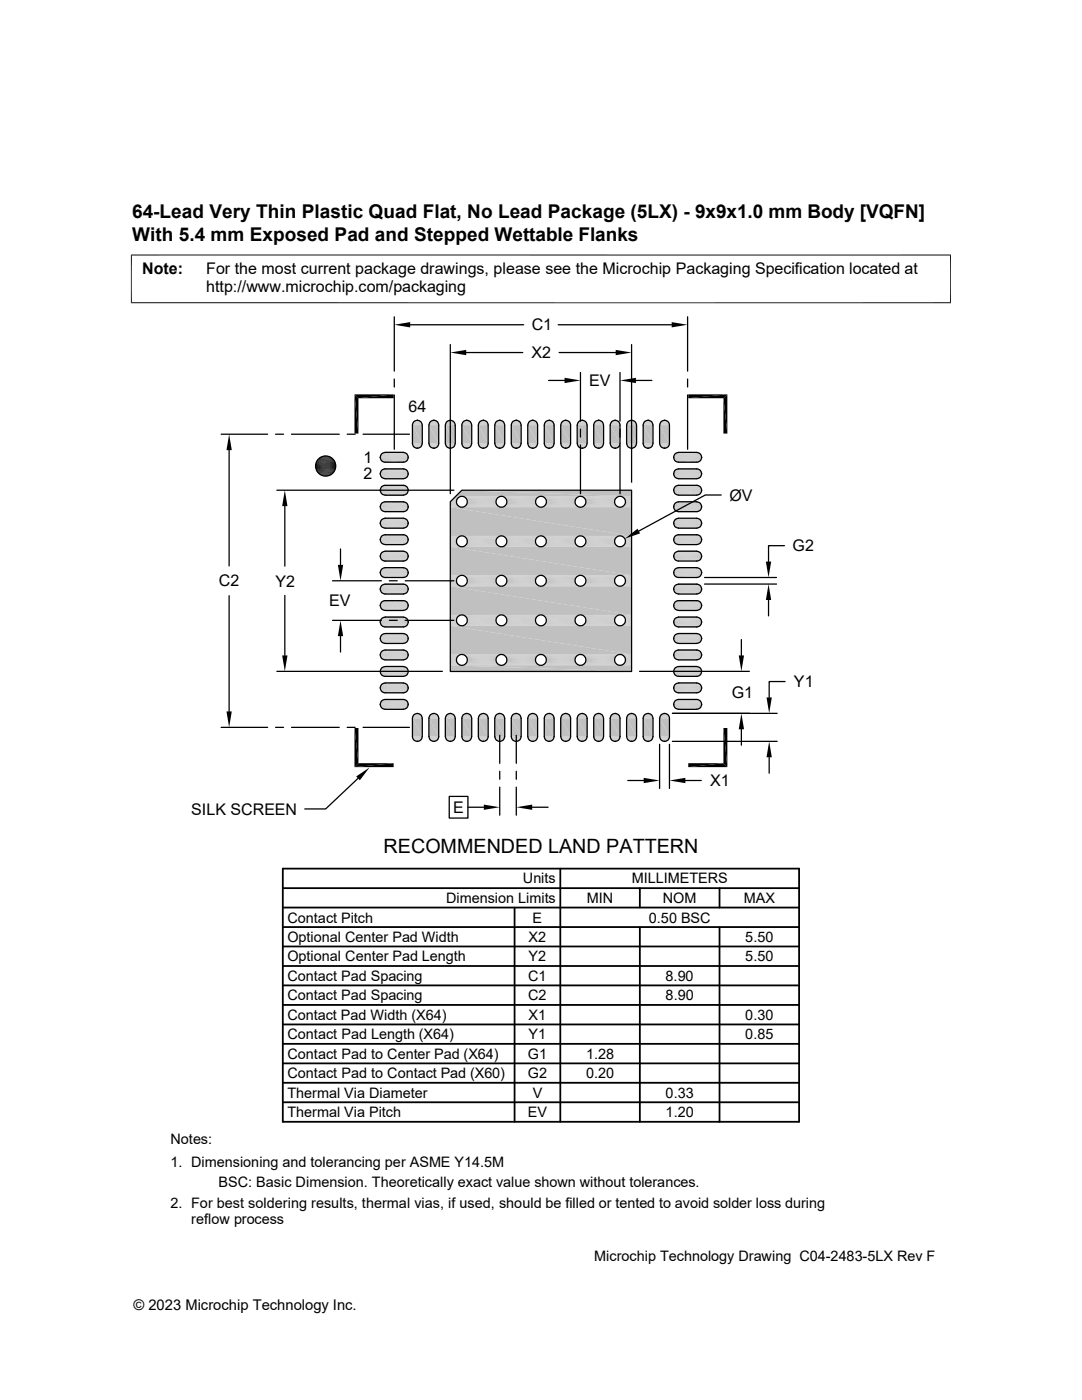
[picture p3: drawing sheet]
<svg xmlns="http://www.w3.org/2000/svg" width="216mm" height="279mm" viewBox="0 0 216 279" stroke-linecap="round" stroke-linejoin="round" font-family="sans-serif">
<defs><g id="words">
<text font-size="3.9" x="76.5" y="170.1">RECOMMENDED LAND PATTERN</text>
<g font-size="3.8">
<text x="26.4" y="43.5">64-Lead Very Thin Plastic Quad Flat, No Lead Package (5LX) - 9x9x1.0 mm Body [VQFN]</text>
<text x="26.4" y="48.1">With 5.4 mm Exposed Pad and Stepped Wettable Flanks</text>
</g>
<g font-size="3.2">
<text x="28.4" y="54.7">Note:</text>
<text x="41.1" y="58.3">http://www.microchip.com/packaging</text>
<text x="41.1" y="54.7">For the most current package drawings, please see the Microchip Packaging Specification located at</text>
<text x="106.1" y="65.9">C1</text>
<text x="106.1" y="71.5">X2</text>
<text x="117.5" y="77.1">EV</text>
<text x="81.5" y="82.3">64</text>
<text x="72.5" y="92.4">1</text>
<text x="72.5" y="95.7">2</text>
<text x="145.6" y="99.9">ØV</text>
<text x="158.1" y="110">G2</text>
<text x="43.7" y="117">C2</text>
<text x="55" y="117.1">Y2</text>
<text x="65.7" y="121">EV</text>
<text x="158.4" y="137.2">Y1</text>
<text x="146" y="139.3">G1</text>
<text x="141.7" y="156.9">X1</text>
<text x="38.2" y="162.6">SILK SCREEN</text>
<text x="90.4" y="162.2">E</text>
</g>
<g font-size="2.9">
<text x="104.3" y="176.3">Units</text>
<text x="126" y="176.3">MILLIMETERS</text>
<text x="57.3" y="184.1">Contact Pitch</text>
<text x="89" y="180.2">Dimension Limits</text>
<text x="106.3" y="184.1">E</text>
<text x="117.1" y="180.2">MIN</text>
<text x="129.5" y="184.1">0.50 BSC</text>
<text x="132.3" y="180.2">NOM</text>
<text x="148.4" y="180.2">MAX</text>
<text x="57.3" y="188">Optional Center Pad Width</text>
<text x="57.3" y="191.9">Optional Center Pad Length</text>
<text x="105.5" y="191.9">Y2</text>
<text x="105.5" y="188">X2</text>
<text x="148.7" y="191.9">5.50</text>
<text x="148.7" y="188">5.50</text>
<text x="57.3" y="195.7">Contact Pad Spacing</text>
<text x="105.4" y="195.7">C1</text>
<text x="132.8" y="195.7">8.90</text>
<text x="57.3" y="199.6">Contact Pad Spacing</text>
<text x="57.3" y="203.5">Contact Pad Width (X64)</text>
<text x="105.4" y="199.6">C2</text>
<text x="105.5" y="203.5">X1</text>
<text x="132.8" y="199.6">8.90</text>
<text x="148.7" y="203.5">0.30</text>
<text x="57.3" y="207.4">Contact Pad Length (X64)</text>
<text x="105.5" y="207.4">Y1</text>
<text x="148.7" y="207.4">0.85</text>
<text x="57.3" y="211.3">Contact Pad to Center Pad (X64)</text>
<text x="57.3" y="215.2">Contact Pad to Contact Pad (X60)</text>
<text x="105.3" y="211.3">G1</text>
<text x="105.3" y="215.2">G2</text>
<text x="116.9" y="211.3">1.28</text>
<text x="116.9" y="215.2">0.20</text>
<text x="57.3" y="219.1">Thermal Via Diameter</text>
<text x="106.3" y="219.1">V</text>
<text x="132.8" y="219.1">0.33</text>
<text x="57.3" y="222.9">Thermal Via Pitch</text>
<text x="105.3" y="222.9">EV</text>
<text x="132.8" y="222.9">1.20</text>
<text x="34" y="228.3">Notes:</text>
<text x="34" y="232.9">1. Dimensioning and tolerancing per ASME Y14.5M</text>
<text x="43.6" y="237">BSC: Basic Dimension. Theoretically exact value shown without tolerances.</text>
<text x="34" y="241">2. For best soldering results, thermal vias, if used, should be filled or tented to avoid solder loss during</text>
<text x="38.1" y="244.3">reflow process</text>
<text x="118.6" y="251.7">Microchip Technology Drawing C04-2483-5LX Rev F</text>
<text x="26.6" y="261.3">© 2023 Microchip Technology Inc.</text>
</g>
</g></defs>
<g fill="#c0c0c0">
<path d="M92.2 97.8l33.8 1.3h-35.1z"/>
<path d="M92.2 97.8h33.8v1.3z"/>
</g>
<path d="M92.2 99.1h7.7M100.1 99.1h7.7M108 99.1h7.7M115.9 99.1h7.7M123.8 99.1h2.2" fill="none" stroke="#c0c0c0" stroke-width=".2"/>
<g fill="#c0c0c0">
<path d="M90.9 99.1h1z"/>
<path d="M90.9 99.1h1.2z"/>
</g>
<path d="M92.5 99.1h7.3M100.4 99.1h7.2M108.2 99.1h7.3M116.1 99.1h7.3M124 99.1h2" fill="none" stroke="#c0c0c0" stroke-width=".2"/>
<g fill="#c0c0c0">
<path d="M90.9 99.1l.8 .1z"/>
<path d="M90.9 99.1h1z"/>
<path d="M124.2 99.2l1.8 .1z"/>
<path d="M124.2 99.2h1.8v.1z"/>
</g>
<path d="M92.6 99.2h7M100.5 99.2h7M108.4 99.2h7M116.3 99.2h6.9" fill="none" stroke="#c0c0c0" stroke-width=".2"/>
<g fill="#c0c0c0">
<path d="M90.8 99.2l.7 .1h-.8z"/>
<path d="M90.8 99.2h.9l-.2 .1z"/>
<path d="M124.4 99.3l1.6 .1h-1.5z"/>
<path d="M124.4 99.3h1.6v.1z"/>
</g>
<path d="M92.8 99.3h6.6M100.7 99.3h6.6M108.6 99.3h6.6M116.5 99.3h6.6" fill="none" stroke="#c0c0c0" stroke-width=".2"/>
<g fill="#c0c0c0">
<path d="M90.7 99.3l.7 .1h-.8z"/>
<path d="M90.7 99.3h.8l-.1 .1z"/>
<path d="M124.5 99.4l1.5 .2h-1.3z"/>
<path d="M124.5 99.4h1.5v.2z"/>
</g>
<path d="M93 99.5h6.3M100.8 99.5h6.3M108.7 99.5h6.3M116.6 99.5h6.3" fill="none" stroke="#c0c0c0" stroke-width=".2"/>
<g fill="#c0c0c0">
<path d="M90.6 99.4l.6 .2h-.8z"/>
<path d="M90.6 99.4h.8l-.2 .2z"/>
<path d="M124.7 99.6l1.3 .2h-1.3z"/>
<path d="M124.7 99.6h1.3v.2z"/>
</g>
<path d="M93.1 99.7h6M101 99.7h6M108.9 99.7h6M116.8 99.7h6" fill="none" stroke="#c0c0c0" stroke-width=".2"/>
<g fill="#c0c0c0">
<path d="M90.4 99.6l.7 .2h-.9z"/>
<path d="M90.4 99.6h.8l-.1 .2z"/>
<path d="M124.7 99.8l1.3 .1h-1.2z"/>
<path d="M124.7 99.8h1.3v.1z"/>
</g>
<path d="M93.2 99.9h5.8M101 99.9h5.9M108.9 99.9h5.9M116.8 99.9h5.9" fill="none" stroke="#c0c0c0" stroke-width=".2"/>
<g fill="#c0c0c0">
<path d="M90.2 99.8l.9 .1h-1.1z"/>
<path d="M90.2 99.8h.9v.1z"/>
<path d="M124.8 99.9l1.2 .2h-1.2z"/>
<path d="M124.8 99.9h1.2v.2z"/>
</g>
<path d="M93.2 100h5.8M101.1 100h5.8M109 100h5.8M116.9 100h5.8" fill="none" stroke="#c0c0c0" stroke-width=".2"/>
<g fill="#c0c0c0">
<path d="M90 99.9l1.1 .2h-1.2z"/>
<path d="M90 99.9h1.1v.2z"/>
<path d="M124.8 100.1l1.2 .3h-1.2z"/>
<path d="M124.8 100.1h1.2v.3z"/>
</g>
<path d="M93.2 100.2h5.8M101.1 100.2h5.8M109 100.2h5.8M116.9 100.2h5.8" fill="none" stroke="#c0c0c0" stroke-width=".21"/>
<g fill="#c0c0c0">
<path d="M89.9 100.1l1.2 .3h-1.2z"/>
<path d="M89.9 100.1h1.2v.3z"/>
<path d="M124.8 100.4l1.2 .1h-1.3z"/>
<path d="M124.8 100.4h1.2v.1z"/>
</g>
<path d="M93.2 100.4h5.8M101 100.4h5.9M108.9 100.4h5.9M116.8 100.4h5.9" fill="none" stroke="#c0c0c0" stroke-width=".2"/>
<g fill="#c0c0c0">
<path d="M89.9 100.4l1.2 .1h-1.2z"/>
<path d="M89.9 100.4h1.2v.1z"/>
<path d="M124.7 100.5l1.3 .2h-1.3z"/>
<path d="M124.7 100.5h1.3v.2z"/>
</g>
<path d="M93.1 100.6h6M101 100.6h6M108.9 100.6h6M116.8 100.6h6" fill="none" stroke="#c0c0c0" stroke-width=".2"/>
<g fill="#c0c0c0">
<path d="M89.9 100.5l1.3 .2h-1.3z"/>
<path d="M89.9 100.5h1.2l.1 .2z"/>
<path d="M124.7 100.7l1.3 .2h-1.5z"/>
<path d="M124.7 100.7h1.3v.2z"/>
</g>
<path d="M93 100.8h6.3M100.8 100.8h6.3M108.7 100.8h6.3M116.6 100.8h6.3" fill="none" stroke="#c0c0c0" stroke-width=".2"/>
<g fill="#c0c0c0">
<path d="M89.9 100.7l1.5 .2h-1.5z"/>
<path d="M89.9 100.7h1.3l.2 .2z"/>
<path d="M124.4 101l.1-.1 1.5 .1z"/>
<path d="M124.5 100.9h1.5v.1z"/>
</g>
<path d="M92.8 100.9h6.6M100.7 100.9h6.6M108.6 100.9h6.6M116.5 100.9h6.6" fill="none" stroke="#c0c0c0" stroke-width=".2"/>
<g fill="#c0c0c0">
<path d="M89.9 100.9l1.6 .1h-1.6z"/>
<path d="M89.9 100.9h1.5l.1 .1z"/>
<path d="M124.2 101.1l.2-.1 1.6 .1z"/>
<path d="M124.4 101h1.6v.1z"/>
</g>
<path d="M92.6 101.1h7M100.5 101.1h7M108.4 101.1h7M116.3 101.1h6.9" fill="none" stroke="#c0c0c0" stroke-width=".2"/>
<g fill="#c0c0c0">
<path d="M89.9 101l1.8 .1h-1.8z"/>
<path d="M89.9 101l1.8 .1z"/>
</g>
<path d="M124 101.1h2" fill="none" stroke="#c0c0c0" stroke-width=".2"/>
<path d="M124.2 101.1l1.8 .1z" fill="#c0c0c0"/>
<path d="M89.9 101.1h2M89.9 101.2h2.2M92.2 101.2h7.7M92.5 101.1h7.3M100.1 101.2h7.7M100.4 101.1h7.2M108 101.2h7.7M108.2 101.1h7.3M115.9 101.2h7.7M116.1 101.1h7.3M123.8 101.2h2.2" fill="none" stroke="#c0c0c0" stroke-width=".2"/>
<g fill="#c0c0c0">
<path d="M89.9 101.2l36.1 5.8h-36.1z"/>
<path d="M89.9 101.2h36.1v5.8z"/>
</g>
<path d="M89.9 107h2.2M92.2 107h7.7M92.5 107h7.3M100.1 107h7.7M100.4 107h7.2M108 107h7.7M108.2 107h7.3M115.9 107h7.7M116.1 107h7.3M123.8 107h2.2M124 107h2" fill="none" stroke="#c0c0c0" stroke-width=".2"/>
<path d="M89.9 107l1.8 .1z" fill="#c0c0c0"/>
<path d="M89.9 107h2" fill="none" stroke="#c0c0c0" stroke-width=".2"/>
<g fill="#c0c0c0">
<path d="M124.2 107.1l1.8 .1z"/>
<path d="M124.2 107.1h1.8v.1z"/>
</g>
<path d="M92.6 107.1h7M100.5 107.1h7M108.4 107.1h7M116.3 107.1h6.9" fill="none" stroke="#c0c0c0" stroke-width=".2"/>
<g fill="#c0c0c0">
<path d="M89.9 107.1l1.6 .1h-1.6z"/>
<path d="M89.9 107.1h1.8l-.2 .1z"/>
<path d="M124.4 107.2l1.6 .1h-1.5z"/>
<path d="M124.4 107.2h1.6v.1z"/>
</g>
<path d="M92.8 107.2h6.6M100.7 107.2h6.6M108.6 107.2h6.6M116.5 107.2h6.6" fill="none" stroke="#c0c0c0" stroke-width=".2"/>
<g fill="#c0c0c0">
<path d="M89.9 107.2l1.5 .1h-1.5z"/>
<path d="M89.9 107.2h1.6l-.1 .1z"/>
<path d="M124.5 107.3l1.5 .2h-1.3z"/>
<path d="M124.5 107.3h1.5v.2z"/>
</g>
<path d="M93 107.4h6.3M100.8 107.4h6.3M108.7 107.4h6.3M116.6 107.4h6.3" fill="none" stroke="#c0c0c0" stroke-width=".2"/>
<g fill="#c0c0c0">
<path d="M89.9 107.3l1.3 .2h-1.3z"/>
<path d="M89.9 107.3h1.5l-.2 .2z"/>
<path d="M124.7 107.5l1.3 .1h-1.3z"/>
<path d="M124.7 107.5h1.3v.1z"/>
</g>
<path d="M93.1 107.5h6M101 107.5h6M108.9 107.5h6M116.8 107.5h6" fill="none" stroke="#c0c0c0" stroke-width=".2"/>
<g fill="#c0c0c0">
<path d="M89.9 107.5l1.2 .1h-1.2z"/>
<path d="M89.9 107.5h1.3l-.1 .1z"/>
<path d="M124.7 107.6l1.3 .2h-1.2z"/>
<path d="M124.7 107.6h1.3v.2z"/>
</g>
<path d="M93.2 107.7h5.8M101 107.7h5.9M108.9 107.7h5.9M116.8 107.7h5.9" fill="none" stroke="#c0c0c0" stroke-width=".2"/>
<g fill="#c0c0c0">
<path d="M89.9 107.6l1.2 .2h-1.2z"/>
<path d="M89.9 107.6h1.2v.2z"/>
<path d="M124.8 107.8l1.2 .2h-1.2z"/>
<path d="M124.8 107.8h1.2v.2z"/>
</g>
<path d="M93.2 107.9h5.8M101.1 107.9h5.8M109 107.9h5.8M116.9 107.9h5.8" fill="none" stroke="#c0c0c0" stroke-width=".21"/>
<g fill="#c0c0c0">
<path d="M89.9 107.8l1.2 .2h-1.2z"/>
<path d="M89.9 107.8h1.2v.2z"/>
<path d="M124.8 108l1.2 .2h-1.2z"/>
<path d="M124.8 108h1.2v.2z"/>
</g>
<path d="M93.2 108.1h5.8M101.1 108.1h5.8M109 108.1h5.8M116.9 108.1h5.8" fill="none" stroke="#c0c0c0" stroke-width=".2"/>
<g fill="#c0c0c0">
<path d="M89.9 108l1.2 .2h-1.2z"/>
<path d="M89.9 108h1.2v.2z"/>
<path d="M124.8 108.2l1.2 .2h-1.3z"/>
<path d="M124.8 108.2h1.2v.2z"/>
</g>
<path d="M93.2 108.3h5.8M101 108.3h5.9M108.9 108.3h5.9M116.8 108.3h5.9" fill="none" stroke="#c0c0c0" stroke-width=".2"/>
<g fill="#c0c0c0">
<path d="M89.9 108.2l1.2 .2h-1.2z"/>
<path d="M89.9 108.2h1.2v.2z"/>
<path d="M124.7 108.4l1.3 .2h-1.3z"/>
<path d="M124.7 108.4h1.3v.2z"/>
</g>
<path d="M93.1 108.5h6M101 108.5h6M108.9 108.5h6M116.8 108.5h6" fill="none" stroke="#c0c0c0" stroke-width=".2"/>
<g fill="#c0c0c0">
<path d="M89.9 108.4l1.3 .2h-1.3z"/>
<path d="M89.9 108.4h1.2l.1 .2z"/>
<path d="M124.7 108.6l1.3 .2h-1.5z"/>
<path d="M124.7 108.6h1.3v.2z"/>
</g>
<path d="M93 108.7h6.3M100.8 108.7h6.3M108.7 108.7h6.3M116.6 108.7h6.3" fill="none" stroke="#c0c0c0" stroke-width=".2"/>
<g fill="#c0c0c0">
<path d="M89.9 108.6l1.5 .2h-1.5z"/>
<path d="M89.9 108.6h1.3l.2 .2z"/>
<path d="M124.5 108.8l1.5 .1h-1.6z"/>
<path d="M124.5 108.8h1.5v.1z"/>
</g>
<path d="M92.8 108.8h6.6M100.7 108.8h6.6M108.6 108.8h6.6M116.5 108.8h6.6" fill="none" stroke="#c0c0c0" stroke-width=".2"/>
<g fill="#c0c0c0">
<path d="M89.9 108.8l1.6 .1h-1.6z"/>
<path d="M89.9 108.8h1.5l.1 .1z"/>
<path d="M124.2 109l.2-.1 1.6 .1z"/>
<path d="M124.4 108.9h1.6v.1z"/>
</g>
<path d="M92.6 109h7M100.5 109h7M108.4 109h7M116.3 109h6.9" fill="none" stroke="#c0c0c0" stroke-width=".2"/>
<g fill="#c0c0c0">
<path d="M89.9 108.9l1.8 .1h-1.8z"/>
<path d="M89.9 108.9l1.8 .1z"/>
</g>
<path d="M124 109h2" fill="none" stroke="#c0c0c0" stroke-width=".2"/>
<path d="M124.2 109l1.8 .1z" fill="#c0c0c0"/>
<path d="M89.9 109h2M89.9 109.1h2.2M92.2 109.1h7.7M92.5 109h7.3M100.1 109.1h7.7M100.4 109h7.2M108 109.1h7.7M108.2 109h7.3M115.9 109.1h7.7M116.1 109h7.3M123.8 109.1h2.2" fill="none" stroke="#c0c0c0" stroke-width=".2"/>
<g fill="#c0c0c0">
<path d="M89.9 109.1l36.1 5.7h-36.1z"/>
<path d="M89.9 109.1h36.1v5.7z"/>
</g>
<path d="M89.9 114.9h2.2M92.2 114.9h7.7M92.5 114.9h7.3M100.1 114.9h7.7M100.4 114.9h7.2M108 114.9h7.7M108.2 114.9h7.3M115.9 114.9h7.7M116.1 114.9h7.3M123.8 114.9h2.2M124 114.9h2" fill="none" stroke="#c0c0c0" stroke-width=".2"/>
<path d="M89.9 114.9l1.8 .1z" fill="#c0c0c0"/>
<path d="M89.9 114.9h2" fill="none" stroke="#c0c0c0" stroke-width=".2"/>
<g fill="#c0c0c0">
<path d="M124.2 115l1.8 .1z"/>
<path d="M124.2 115h1.8v.1z"/>
</g>
<path d="M92.6 115h7M100.5 115h7M108.4 115h7M116.3 115h6.9" fill="none" stroke="#c0c0c0" stroke-width=".2"/>
<g fill="#c0c0c0">
<path d="M89.9 115l1.6 .1h-1.6z"/>
<path d="M89.9 115h1.8l-.2 .1z"/>
<path d="M124.4 115.1l1.6 .1h-1.5z"/>
<path d="M124.4 115.1h1.6v.1z"/>
</g>
<path d="M92.8 115.1h6.6M100.7 115.1h6.6M108.6 115.1h6.6M116.5 115.1h6.6" fill="none" stroke="#c0c0c0" stroke-width=".2"/>
<g fill="#c0c0c0">
<path d="M89.9 115.1l1.5 .1h-1.5z"/>
<path d="M89.9 115.1h1.6l-.1 .1z"/>
<path d="M124.5 115.2l1.5 .2h-1.3z"/>
<path d="M124.5 115.2h1.5v.2z"/>
</g>
<path d="M93 115.3h6.3M100.8 115.3h6.3M108.7 115.3h6.3M116.6 115.3h6.3" fill="none" stroke="#c0c0c0" stroke-width=".2"/>
<g fill="#c0c0c0">
<path d="M89.9 115.2l1.3 .2h-1.3z"/>
<path d="M89.9 115.2h1.5l-.2 .2z"/>
<path d="M124.7 115.4l1.3 .1h-1.3z"/>
<path d="M124.7 115.4h1.3v.1z"/>
</g>
<path d="M93.1 115.4h6M101 115.4h6M108.9 115.4h6M116.8 115.4h6" fill="none" stroke="#c0c0c0" stroke-width=".2"/>
<g fill="#c0c0c0">
<path d="M89.9 115.4l1.2 .1h-1.2z"/>
<path d="M89.9 115.4h1.3l-.1 .1z"/>
<path d="M124.7 115.5l1.3 .2h-1.2z"/>
<path d="M124.7 115.5h1.3v.2z"/>
</g>
<path d="M93.2 115.6h5.8M101 115.6h5.9M108.9 115.6h5.9M116.8 115.6h5.9" fill="none" stroke="#c0c0c0" stroke-width=".2"/>
<g fill="#c0c0c0">
<path d="M89.9 115.5l1.2 .2h-1.2z"/>
<path d="M89.9 115.5h1.2v.2z"/>
<path d="M124.8 115.7l1.2 .2h-1.2z"/>
<path d="M124.8 115.7h1.2v.2z"/>
</g>
<path d="M93.2 115.8h5.8M101.1 115.8h5.8M109 115.8h5.8M116.9 115.8h5.8" fill="none" stroke="#c0c0c0" stroke-width=".2"/>
<g fill="#c0c0c0">
<path d="M89.9 115.7l1.2 .2h-1.2z"/>
<path d="M89.9 115.7h1.2v.2z"/>
<path d="M124.8 115.9l1.2 .2h-1.2z"/>
<path d="M124.8 115.9h1.2v.2z"/>
</g>
<path d="M93.2 116h5.8M101.1 116h5.8M109 116h5.8M116.9 116h5.8" fill="none" stroke="#c0c0c0" stroke-width=".21"/>
<g fill="#c0c0c0">
<path d="M89.9 115.9l1.2 .2h-1.2z"/>
<path d="M89.9 115.9h1.2v.2z"/>
<path d="M124.8 116.1l1.2 .2h-1.3z"/>
<path d="M124.8 116.1h1.2v.2z"/>
</g>
<path d="M93.2 116.2h5.8M101 116.2h5.9M108.9 116.2h5.9M116.8 116.2h5.9" fill="none" stroke="#c0c0c0" stroke-width=".2"/>
<g fill="#c0c0c0">
<path d="M89.9 116.1l1.2 .2h-1.2z"/>
<path d="M89.9 116.1h1.2v.2z"/>
<path d="M124.7 116.3l1.3 .2h-1.3z"/>
<path d="M124.7 116.3h1.3v.2z"/>
</g>
<path d="M93.1 116.4h6M101 116.4h6M108.9 116.4h6M116.8 116.4h6" fill="none" stroke="#c0c0c0" stroke-width=".2"/>
<g fill="#c0c0c0">
<path d="M89.9 116.3l1.3 .2h-1.3z"/>
<path d="M89.9 116.3h1.2l.1 .2z"/>
<path d="M124.7 116.5l1.3 .1h-1.5z"/>
<path d="M124.7 116.5h1.3v.1z"/>
</g>
<path d="M93 116.6h6.3M100.8 116.6h6.3M108.7 116.6h6.3M116.6 116.6h6.3" fill="none" stroke="#c0c0c0" stroke-width=".2"/>
<g fill="#c0c0c0">
<path d="M89.9 116.5l1.5 .1h-1.5z"/>
<path d="M89.9 116.5h1.3l.2 .1z"/>
<path d="M124.4 116.8l.1-.2 1.5 .2z"/>
<path d="M124.5 116.6h1.5v.2z"/>
</g>
<path d="M92.8 116.7h6.6M100.7 116.7h6.6M108.6 116.7h6.6M116.5 116.7h6.6" fill="none" stroke="#c0c0c0" stroke-width=".2"/>
<g fill="#c0c0c0">
<path d="M89.9 116.6l1.6 .2h-1.6z"/>
<path d="M89.9 116.6h1.5l.1 .2z"/>
<path d="M124.2 116.9l.2-.1 1.6 .1z"/>
<path d="M124.4 116.8h1.6v.1z"/>
</g>
<path d="M92.6 116.8h7M100.5 116.8h7M108.4 116.8h7M116.3 116.8h6.9" fill="none" stroke="#c0c0c0" stroke-width=".2"/>
<g fill="#c0c0c0">
<path d="M89.9 116.8l1.8 .1h-1.8z"/>
<path d="M89.9 116.8l1.8 .1z"/>
</g>
<path d="M124 116.9h2" fill="none" stroke="#c0c0c0" stroke-width=".2"/>
<path d="M124.2 116.9l1.8 .1z" fill="#c0c0c0"/>
<path d="M89.9 116.9h2M89.9 117h2.2M92.2 117h7.7M92.5 116.9h7.3M100.1 117h7.7M100.4 116.9h7.2M108 117h7.7M108.2 116.9h7.3M115.9 117h7.7M116.1 116.9h7.3M123.8 117h2.2" fill="none" stroke="#c0c0c0" stroke-width=".2"/>
<g fill="#c0c0c0">
<path d="M89.9 117l36.1 5.7h-36.1z"/>
<path d="M89.9 117h36.1v5.7z"/>
</g>
<path d="M89.9 122.7h2.2M92.2 122.7h7.7M92.5 122.8h7.3M100.1 122.7h7.7M100.4 122.8h7.2M108 122.7h7.7M108.2 122.8h7.3M115.9 122.7h7.7M116.1 122.8h7.3M123.8 122.7h2.2M124 122.8h2" fill="none" stroke="#c0c0c0" stroke-width=".2"/>
<path d="M89.9 122.8h1.8z" fill="#c0c0c0"/>
<path d="M89.9 122.8h2" fill="none" stroke="#c0c0c0" stroke-width=".2"/>
<g fill="#c0c0c0">
<path d="M124.2 122.8l1.8 .1z"/>
<path d="M124.2 122.8h1.8v.1z"/>
</g>
<path d="M92.6 122.9h7M100.5 122.9h7M108.4 122.9h7M116.3 122.9h6.9" fill="none" stroke="#c0c0c0" stroke-width=".2"/>
<g fill="#c0c0c0">
<path d="M89.9 122.8l1.6 .1h-1.6z"/>
<path d="M89.9 122.8h1.8l-.2 .1z"/>
<path d="M124.4 122.9l1.6 .2h-1.5z"/>
<path d="M124.4 122.9h1.6v.2z"/>
</g>
<path d="M92.8 123h6.6M100.7 123h6.6M108.6 123h6.6M116.5 123h6.6" fill="none" stroke="#c0c0c0" stroke-width=".2"/>
<g fill="#c0c0c0">
<path d="M89.9 122.9l1.5 .2h-1.5z"/>
<path d="M89.9 122.9h1.6l-.1 .2z"/>
<path d="M124.5 123.1l1.5 .1h-1.3z"/>
<path d="M124.5 123.1h1.5v.1z"/>
</g>
<path d="M93 123.2h6.3M100.8 123.2h6.3M108.7 123.2h6.3M116.6 123.2h6.3" fill="none" stroke="#c0c0c0" stroke-width=".2"/>
<g fill="#c0c0c0">
<path d="M89.9 123.1l1.3 .1h-1.3z"/>
<path d="M89.9 123.1h1.5l-.2 .1z"/>
<path d="M124.7 123.2l1.3 .2h-1.3z"/>
<path d="M124.7 123.2h1.3v.2z"/>
</g>
<path d="M93.1 123.3h6M101 123.3h6M108.9 123.3h6M116.8 123.3h6" fill="none" stroke="#c0c0c0" stroke-width=".2"/>
<g fill="#c0c0c0">
<path d="M89.9 123.2l1.2 .2h-1.2z"/>
<path d="M89.9 123.2h1.3l-.1 .2z"/>
<path d="M124.7 123.4l1.3 .2h-1.2z"/>
<path d="M124.7 123.4h1.3v.2z"/>
</g>
<path d="M93.2 123.5h5.8M101 123.5h5.9M108.9 123.5h5.9M116.8 123.5h5.9" fill="none" stroke="#c0c0c0" stroke-width=".2"/>
<g fill="#c0c0c0">
<path d="M89.9 123.4l1.2 .2h-1.2z"/>
<path d="M89.9 123.4h1.2v.2z"/>
<path d="M124.8 123.6l1.2 .2h-1.2z"/>
<path d="M124.8 123.6h1.2v.2z"/>
</g>
<path d="M93.2 123.7h5.8M101.1 123.7h5.8M109 123.7h5.8M116.9 123.7h5.8" fill="none" stroke="#c0c0c0" stroke-width=".2"/>
<g fill="#c0c0c0">
<path d="M89.9 123.6l1.2 .2h-1.2z"/>
<path d="M89.9 123.6h1.2v.2z"/>
<path d="M124.8 123.8l1.2 .2h-1.2z"/>
<path d="M124.8 123.8h1.2v.2z"/>
</g>
<path d="M93.2 123.9h5.8M101.1 123.9h5.8M109 123.9h5.8M116.9 123.9h5.8" fill="none" stroke="#c0c0c0" stroke-width=".21"/>
<g fill="#c0c0c0">
<path d="M89.9 123.8l1.2 .2h-1.2z"/>
<path d="M89.9 123.8h1.2v.2z"/>
<path d="M124.8 124l1.2 .2h-1.3z"/>
<path d="M124.8 124h1.2v.2z"/>
</g>
<path d="M93.2 124.1h5.8M101 124.1h5.9M108.9 124.1h5.9M116.8 124.1h5.9" fill="none" stroke="#c0c0c0" stroke-width=".2"/>
<g fill="#c0c0c0">
<path d="M89.9 124l1.2 .2h-1.2z"/>
<path d="M89.9 124h1.2v.2z"/>
<path d="M124.7 124.2l1.3 .2h-1.3z"/>
<path d="M124.7 124.2h1.3v.2z"/>
</g>
<path d="M93.1 124.3h6M101 124.3h6M108.9 124.3h6M116.8 124.3h6" fill="none" stroke="#c0c0c0" stroke-width=".2"/>
<g fill="#c0c0c0">
<path d="M89.9 124.2l1.3 .2h-1.3z"/>
<path d="M89.9 124.2h1.2l.1 .2z"/>
<path d="M124.7 124.4l1.3 .1h-1.5z"/>
<path d="M124.7 124.4h1.3v.1z"/>
</g>
<path d="M93 124.5h6.3M100.8 124.5h6.3M108.7 124.5h6.3M116.6 124.5h6.3" fill="none" stroke="#c0c0c0" stroke-width=".2"/>
<g fill="#c0c0c0">
<path d="M89.9 124.4l1.5 .1h-1.5z"/>
<path d="M89.9 124.4h1.3l.2 .1z"/>
<path d="M124.4 124.7l.1-.2 1.5 .2z"/>
<path d="M124.5 124.5h1.5v.2z"/>
</g>
<path d="M92.8 124.6h6.6M100.7 124.6h6.6M108.6 124.6h6.6M116.5 124.6h6.6" fill="none" stroke="#c0c0c0" stroke-width=".2"/>
<g fill="#c0c0c0">
<path d="M89.9 124.5l1.6 .2h-1.6z"/>
<path d="M89.9 124.5h1.5l.1 .2z"/>
<path d="M124.2 124.8l.2-.1 1.6 .1z"/>
<path d="M124.4 124.7h1.6v.1z"/>
</g>
<path d="M92.6 124.7h7M100.5 124.7h7M108.4 124.7h7M116.3 124.7h6.9" fill="none" stroke="#c0c0c0" stroke-width=".2"/>
<g fill="#c0c0c0">
<path d="M89.9 124.7l1.8 .1h-1.8z"/>
<path d="M89.9 124.7l1.8 .1z"/>
</g>
<path d="M124 124.8h2" fill="none" stroke="#c0c0c0" stroke-width=".2"/>
<path d="M124.2 124.8h1.8z" fill="#c0c0c0"/>
<path d="M89.9 124.8h2M89.9 124.9h2.2M92.2 124.9h7.7M92.5 124.8h7.3M100.1 124.9h7.7M100.4 124.8h7.2M108 124.9h7.7M108.2 124.8h7.3M115.9 124.9h7.7M116.1 124.8h7.3M123.8 124.9h2.2" fill="none" stroke="#c0c0c0" stroke-width=".2"/>
<g fill="#c0c0c0">
<path d="M89.9 124.9l36.1 5.7h-36.1z"/>
<path d="M89.9 124.9h36.1v5.7z"/>
</g>
<path d="M89.9 130.6h2.2M92.2 130.6h7.7M92.5 130.7h7.3M100.1 130.6h7.7M100.4 130.7h7.2M108 130.6h7.7M108.2 130.7h7.3M115.9 130.6h7.7M116.1 130.7h7.3M123.8 130.6h2.2M124 130.7h2" fill="none" stroke="#c0c0c0" stroke-width=".2"/>
<path d="M89.9 130.7h1.8z" fill="#c0c0c0"/>
<path d="M89.9 130.7h2" fill="none" stroke="#c0c0c0" stroke-width=".2"/>
<g fill="#c0c0c0">
<path d="M124.2 130.7l1.8 .1z"/>
<path d="M124.2 130.7h1.8v.1z"/>
</g>
<path d="M92.6 130.8h7M100.5 130.8h7M108.4 130.8h7M116.3 130.8h6.9" fill="none" stroke="#c0c0c0" stroke-width=".2"/>
<g fill="#c0c0c0">
<path d="M89.9 130.7l1.6 .1h-1.6z"/>
<path d="M89.9 130.7h1.8l-.2 .1z"/>
<path d="M124.4 130.8l1.6 .2h-1.5z"/>
<path d="M124.4 130.8h1.6v.2z"/>
</g>
<path d="M92.8 130.9h6.6M100.7 130.9h6.6M108.6 130.9h6.6M116.5 130.9h6.6" fill="none" stroke="#c0c0c0" stroke-width=".2"/>
<g fill="#c0c0c0">
<path d="M89.9 130.8l1.5 .2h-1.5z"/>
<path d="M89.9 130.8h1.6l-.1 .2z"/>
<path d="M124.5 131l1.5 .1h-1.3z"/>
<path d="M124.5 131h1.5v.1z"/>
</g>
<path d="M93 131h6.3M100.8 131h6.3M108.7 131h6.3M116.6 131h6.3" fill="none" stroke="#c0c0c0" stroke-width=".2"/>
<g fill="#c0c0c0">
<path d="M89.9 131l1.3 .1h-1.3z"/>
<path d="M89.9 131h1.5l-.2 .1z"/>
<path d="M124.7 131.1l1.3 .2h-1.3z"/>
<path d="M124.7 131.1h1.3v.2z"/>
</g>
<path d="M93.1 131.2h6M101 131.2h6M108.9 131.2h6M116.8 131.2h6" fill="none" stroke="#c0c0c0" stroke-width=".2"/>
<g fill="#c0c0c0">
<path d="M89.9 131.1l1.2 .2h-1.2z"/>
<path d="M89.9 131.1h1.3l-.1 .2z"/>
<path d="M124.7 131.3l1.3 .2h-1.2z"/>
<path d="M124.7 131.3h1.3v.2z"/>
</g>
<path d="M93.2 131.4h5.8M101 131.4h5.9M108.9 131.4h5.9M116.8 131.4h5.9" fill="none" stroke="#c0c0c0" stroke-width=".2"/>
<g fill="#c0c0c0">
<path d="M89.9 131.3l1.2 .2h-1.2z"/>
<path d="M89.9 131.3h1.2v.2z"/>
<path d="M124.8 131.5l1.2 .2h-1.2z"/>
<path d="M124.8 131.5h1.2v.2z"/>
</g>
<path d="M93.2 131.6h5.8M101.1 131.6h5.8M109 131.6h5.8M116.9 131.6h5.8" fill="none" stroke="#c0c0c0" stroke-width=".21"/>
<g fill="#c0c0c0">
<path d="M89.9 131.5l1.2 .2h-1.2z"/>
<path d="M89.9 131.5h1.2v.2z"/>
<path d="M124.8 131.7l1.2 .2h-1.2z"/>
<path d="M124.8 131.7h1.2v.2z"/>
</g>
<path d="M93.2 131.8h5.8M101.1 131.8h5.8M109 131.8h5.8M116.9 131.8h5.8" fill="none" stroke="#c0c0c0" stroke-width=".2"/>
<g fill="#c0c0c0">
<path d="M89.9 131.7l1.2 .2h-1.2z"/>
<path d="M89.9 131.7h1.2v.2z"/>
<path d="M124.8 131.9l1.2 .2h-1.3z"/>
<path d="M124.8 131.9h1.2v.2z"/>
</g>
<path d="M93.2 132h5.8M101 132h5.9M108.9 132h5.9M116.8 132h5.9" fill="none" stroke="#c0c0c0" stroke-width=".2"/>
<g fill="#c0c0c0">
<path d="M89.9 131.9l1.2 .2h-1.2z"/>
<path d="M89.9 131.9h1.2v.2z"/>
<path d="M124.7 132.1l1.3 .2h-1.3z"/>
<path d="M124.7 132.1h1.3v.2z"/>
</g>
<path d="M93.1 132.2h6M101 132.2h6M108.9 132.2h6M116.8 132.2h6" fill="none" stroke="#c0c0c0" stroke-width=".2"/>
<g fill="#c0c0c0">
<path d="M89.9 132.1l1.3 .2h-1.3z"/>
<path d="M89.9 132.1h1.2l.1 .2z"/>
<path d="M124.7 132.3l1.3 .1h-1.5z"/>
<path d="M124.7 132.3h1.3v.1z"/>
</g>
<path d="M93 132.3h6.3M100.8 132.3h6.3M108.7 132.3h6.3M116.6 132.3h6.3" fill="none" stroke="#c0c0c0" stroke-width=".2"/>
<g fill="#c0c0c0">
<path d="M89.9 132.3l1.5 .1h-1.5z"/>
<path d="M89.9 132.3h1.3l.2 .1z"/>
<path d="M124.5 132.4l1.5 .2h-1.6z"/>
<path d="M124.5 132.4h1.5v.2z"/>
</g>
<path d="M92.8 132.5h6.6M100.7 132.5h6.6M108.6 132.5h6.6M116.5 132.5h6.6" fill="none" stroke="#c0c0c0" stroke-width=".2"/>
<g fill="#c0c0c0">
<path d="M89.9 132.4l1.6 .2h-1.6z"/>
<path d="M89.9 132.4h1.5l.1 .2z"/>
<path d="M124.2 132.7l.2-.1 1.6 .1z"/>
<path d="M124.4 132.6h1.6v.1z"/>
</g>
<path d="M92.6 132.6h7M100.5 132.6h7M108.4 132.6h7M116.3 132.6h6.9" fill="none" stroke="#c0c0c0" stroke-width=".2"/>
<g fill="#c0c0c0">
<path d="M89.9 132.6l1.8 .1h-1.8z"/>
<path d="M89.9 132.6l1.8 .1z"/>
</g>
<path d="M124 132.7h2" fill="none" stroke="#c0c0c0" stroke-width=".2"/>
<path d="M124.2 132.7h1.8z" fill="#c0c0c0"/>
<path d="M89.9 132.7h2M89.9 132.8h2.2M92.2 132.8h7.7M92.5 132.7h7.3M100.1 132.8h7.7M100.4 132.7h7.2M108 132.8h7.7M108.2 132.7h7.3M115.9 132.8h7.7M116.1 132.7h7.3M123.8 132.8h2.2" fill="none" stroke="#c0c0c0" stroke-width=".2"/>
<g fill="#c0c0c0">
<path d="M89.9 132.8l36.1 1.2h-36.1z"/>
<path d="M89.9 132.8h36.1v1.2z"/>
<path d="M83.1 83.9h.3z"/>
<path d="M86.4 83.9h.3z"/>
<path d="M89.7 83.9h.3z"/>
<path d="M93 83.9h.3z"/>
<path d="M96.3 83.9h.3z"/>
<path d="M99.5 83.9h.4z"/>
<path d="M102.8 83.9h.4z"/>
<path d="M106.1 83.9h.4z"/>
<path d="M109.4 83.9h.3z"/>
<path d="M112.7 83.9h.4z"/>
<path d="M116 83.9h.3z"/>
<path d="M119.3 83.9h.3z"/>
<path d="M122.6 83.9h.3z"/>
<path d="M125.9 83.9h.3z"/>
<path d="M129.1 83.9h.4z"/>
<path d="M132.4 83.9h.4z"/>
<path d="M132.3 83.9h.6z"/>
<path d="M132.4 83.9h.5z"/>
<path d="M129 83.9h.6z"/>
<path d="M129.1 83.9h.5z"/>
<path d="M125.7 83.9h.7z"/>
<path d="M125.9 83.9h.5z"/>
<path d="M122.4 83.9h.7z"/>
<path d="M122.6 83.9h.5z"/>
<path d="M119.1 83.9h.7z"/>
<path d="M119.3 83.9h.5z"/>
<path d="M115.8 83.9h.7z"/>
<path d="M116 83.9h.5z"/>
<path d="M112.5 83.9h.7z"/>
<path d="M112.7 83.9h.5z"/>
<path d="M109.2 83.9h.7z"/>
<path d="M109.4 83.9h.5z"/>
<path d="M106 83.9h.6z"/>
<path d="M106.1 83.9h.5z"/>
<path d="M102.7 83.9h.6z"/>
<path d="M102.8 83.9h.5z"/>
<path d="M99.4 83.9h.7z"/>
<path d="M99.5 83.9h.6z"/>
<path d="M96.1 83.9h.7z"/>
<path d="M96.3 83.9h.5z"/>
<path d="M92.8 83.9h.7z"/>
<path d="M93 83.9h.5z"/>
<path d="M89.5 83.9h.7z"/>
<path d="M89.7 83.9h.5z"/>
<path d="M86.2 83.9h.7z"/>
<path d="M86.4 83.9h.5z"/>
<path d="M82.9 83.9h.7z"/>
<path d="M83.1 83.9h.5z"/>
<path d="M132.1 84h1z"/>
<path d="M132.3 83.9l.8 .1z"/>
<path d="M128.8 84h1z"/>
<path d="M129 83.9l.8 .1z"/>
<path d="M125.5 84h1z"/>
<path d="M125.7 83.9l.8 .1z"/>
<path d="M122.2 84h1z"/>
<path d="M122.4 83.9l.8 .1z"/>
<path d="M119 84h.9z"/>
<path d="M119.1 83.9l.8 .1z"/>
<path d="M115.7 84h.9z"/>
<path d="M115.8 83.9l.8 .1z"/>
<path d="M112.4 84h1z"/>
<path d="M112.5 83.9l.9 .1z"/>
<path d="M109.1 84h1z"/>
<path d="M109.2 83.9l.9 .1z"/>
<path d="M105.8 84h1z"/>
<path d="M106 83.9l.8 .1z"/>
<path d="M102.5 84h1z"/>
<path d="M102.7 83.9l.8 .1z"/>
<path d="M99.2 84h1z"/>
<path d="M99.4 83.9l.8 .1z"/>
<path d="M95.9 84h1z"/>
<path d="M96.1 83.9l.8 .1z"/>
<path d="M92.6 84h1z"/>
<path d="M92.8 83.9l.8 .1z"/>
<path d="M89.4 84h.9z"/>
<path d="M89.5 83.9l.8 .1z"/>
<path d="M86.1 84h1z"/>
<path d="M86.2 83.9l.9 .1z"/>
<path d="M82.8 84h1z"/>
<path d="M82.9 83.9l.9 .1z"/>
<path d="M118.9 84h1.1z"/>
<path d="M119 84h1z"/>
<path d="M132 84.1h1.2z"/>
<path d="M132.1 84l1.1 .1z"/>
<path d="M128.7 84.1h1.2z"/>
<path d="M128.8 84l1.1 .1z"/>
<path d="M125.4 84.1h1.3z"/>
<path d="M125.5 84l1.2 .1z"/>
<path d="M122.1 84.1h1.3z"/>
<path d="M122.2 84l1.2 .1z"/>
<path d="M118.8 84.1h1.3z"/>
<path d="M118.9 84l1.2 .1z"/>
<path d="M115.5 84.1h1.3z"/>
<path d="M115.7 84l1.1 .1z"/>
<path d="M112.2 84.1h1.3z"/>
<path d="M112.4 84l1.1 .1z"/>
<path d="M108.9 84.1h1.3z"/>
<path d="M109.1 84l1.1 .1z"/>
<path d="M105.7 84.1h1.2z"/>
<path d="M105.8 84l1.1 .1z"/>
<path d="M102.4 84.1h1.2z"/>
<path d="M102.5 84l1.1 .1z"/>
<path d="M99.1 84.1h1.3z"/>
<path d="M99.2 84l1.2 .1z"/>
<path d="M95.8 84.1h1.3z"/>
<path d="M95.9 84l1.2 .1z"/>
<path d="M92.5 84.1h1.3z"/>
<path d="M92.6 84l1.2 .1z"/>
<path d="M89.2 84.1h1.3z"/>
<path d="M89.4 84l1.1 .1z"/>
<path d="M85.9 84.1h1.3z"/>
<path d="M86.1 84l1.1 .1z"/>
<path d="M82.6 84.1h1.3z"/>
<path d="M82.8 84l1.1 .1z"/>
<path d="M118.8 84.1l1.3 .1z"/>
<path d="M132 84.1l1.4 .1h-1.6z"/>
<path d="M132 84.1h1.2l.2 .1z"/>
<path d="M128.7 84.1l1.4 .1h-1.5z"/>
<path d="M128.7 84.1h1.2l.2 .1z"/>
<path d="M125.4 84.1l1.4 .1h-1.5z"/>
<path d="M125.4 84.1h1.3l.1 .1z"/>
<path d="M122.1 84.1l1.4 .1h-1.5z"/>
<path d="M122.1 84.1h1.3l.1 .1z"/>
<path d="M118.8 84.2h1.4z"/>
<path d="M115.5 84.1l1.4 .1h-1.5z"/>
<path d="M115.5 84.1h1.3l.1 .1z"/>
<path d="M112.2 84.1l1.4 .1h-1.5z"/>
<path d="M112.2 84.1h1.3l.1 .1z"/>
<path d="M108.9 84.1l1.4 .1h-1.5z"/>
<path d="M108.9 84.1h1.3l.1 .1z"/>
<path d="M105.7 84.1l1.4 .1h-1.6z"/>
<path d="M105.7 84.1h1.2l.2 .1z"/>
<path d="M102.4 84.1l1.4 .1h-1.5z"/>
<path d="M102.4 84.1h1.2l.2 .1z"/>
<path d="M99.1 84.1l1.4 .1h-1.5z"/>
<path d="M99.1 84.1h1.3l.1 .1z"/>
<path d="M95.8 84.1l1.4 .1h-1.5z"/>
<path d="M95.8 84.1h1.3l.1 .1z"/>
<path d="M92.5 84.1l1.4 .1h-1.5z"/>
<path d="M92.5 84.1h1.3l.1 .1z"/>
<path d="M89.2 84.1l1.4 .1h-1.5z"/>
<path d="M89.2 84.1h1.3l.1 .1z"/>
<path d="M85.9 84.1l1.4 .1h-1.5z"/>
<path d="M85.9 84.1h1.3l.1 .1z"/>
<path d="M82.6 84.1l1.4 .1h-1.5z"/>
<path d="M82.6 84.1h1.3l.1 .1z"/>
<path d="M118.7 84.2l1.6 .1h-1.7z"/>
<path d="M118.7 84.2l1.6 .1z"/>
<path d="M131.8 84.2l1.7 .2h-1.8z"/>
<path d="M131.8 84.2h1.6l.1 .2z"/>
<path d="M128.6 84.2l1.6 .2h-1.7z"/>
<path d="M128.6 84.2h1.5l.1 .2z"/>
<path d="M125.3 84.2l1.6 .2h-1.7z"/>
<path d="M125.3 84.2h1.5l.1 .2z"/>
<path d="M122 84.2l1.6 .2h-1.7z"/>
<path d="M122 84.2h1.5l.1 .2z"/>
<path d="M118.6 84.3l1.7 .1z"/>
<path d="M115.4 84.2l1.6 .2h-1.7z"/>
<path d="M115.4 84.2h1.5l.1 .2z"/>
<path d="M112.1 84.2l1.6 .2h-1.7z"/>
<path d="M112.1 84.2h1.5l.1 .2z"/>
<path d="M108.8 84.2l1.6 .2h-1.7z"/>
<path d="M108.8 84.2h1.5l.1 .2z"/>
<path d="M105.5 84.2l1.6 .2h-1.7z"/>
<path d="M105.5 84.2h1.6v.2z"/>
<path d="M102.3 84.2l1.6 .2h-1.7z"/>
<path d="M102.3 84.2h1.5l.1 .2z"/>
<path d="M99 84.2l1.6 .2h-1.7z"/>
<path d="M99 84.2h1.5l.1 .2z"/>
<path d="M95.7 84.2l1.6 .2h-1.7z"/>
<path d="M95.7 84.2h1.5l.1 .2z"/>
<path d="M92.4 84.2l1.6 .2h-1.7z"/>
<path d="M92.4 84.2h1.5l.1 .2z"/>
<path d="M89.1 84.2l1.6 .2h-1.7z"/>
<path d="M89.1 84.2h1.5l.1 .2z"/>
<path d="M85.8 84.2l1.6 .2h-1.7z"/>
<path d="M85.8 84.2h1.5l.1 .2z"/>
<path d="M82.5 84.2l1.6 .2h-1.7z"/>
<path d="M82.5 84.2h1.5l.1 .2z"/>
<path d="M118.6 84.4l1.8 .1h-1.9z"/>
<path d="M118.6 84.4h1.7l.1 .1z"/>
<path d="M131.7 84.4l1.8 .1h-1.8z"/>
<path d="M131.7 84.4h1.8v.1z"/>
<path d="M128.5 84.4l1.7 .1h-1.8z"/>
<path d="M128.5 84.4h1.7v.1z"/>
<path d="M125.2 84.4l1.8 .1h-1.9z"/>
<path d="M125.2 84.4h1.7l.1 .1z"/>
<path d="M121.9 84.4l1.8 .1h-1.9z"/>
<path d="M121.9 84.4h1.7l.1 .1z"/>
<path d="M118.5 84.5h1.9z"/>
<path d="M115.3 84.4l1.8 .1h-1.9z"/>
<path d="M115.3 84.4h1.7l.1 .1z"/>
<path d="M112 84.4l1.8 .1h-1.8z"/>
<path d="M112 84.4h1.7l.1 .1z"/>
<path d="M108.7 84.4l1.8 .1h-1.9z"/>
<path d="M108.7 84.4h1.7l.1 .1z"/>
<path d="M105.4 84.4l1.8 .1h-1.8z"/>
<path d="M105.4 84.4h1.7l.1 .1z"/>
<path d="M102.2 84.4l1.7 .1h-1.8z"/>
<path d="M102.2 84.4h1.7v.1z"/>
<path d="M98.9 84.4l1.7 .1h-1.8z"/>
<path d="M98.9 84.4h1.7v.1z"/>
<path d="M95.6 84.4l1.7 .1h-1.8z"/>
<path d="M95.6 84.4h1.7v.1z"/>
<path d="M92.3 84.4l1.8 .1h-1.9z"/>
<path d="M92.3 84.4h1.7l.1 .1z"/>
<path d="M89 84.4l1.8 .1h-1.9z"/>
<path d="M89 84.4h1.7l.1 .1z"/>
<path d="M85.7 84.4l1.8 .1h-1.9z"/>
<path d="M85.7 84.4h1.7l.1 .1z"/>
<path d="M82.4 84.4l1.8 .1h-1.9z"/>
<path d="M82.4 84.4h1.7l.1 .1z"/>
<path d="M118.5 84.5l1.9 .2h-1.9z"/>
<path d="M118.5 84.5h1.9v.2z"/>
<path d="M131.7 84.5l1.9 .2h-2z"/>
<path d="M131.7 84.5h1.8l.1 .2z"/>
<path d="M128.4 84.5l1.9 .2h-1.9z"/>
<path d="M128.4 84.5h1.8l.1 .2z"/>
<path d="M125.1 84.5l1.9 .2h-1.9z"/>
<path d="M125.1 84.5h1.9v.2z"/>
<path d="M121.8 84.5l1.9 .2h-1.9z"/>
<path d="M121.8 84.5h1.9v.2z"/>
<path d="M118.5 84.7h1.9z"/>
<path d="M115.2 84.5l1.9 .2h-1.9z"/>
<path d="M115.2 84.5h1.9v.2z"/>
<path d="M112 84.5l1.8 .2h-1.9z"/>
<path d="M112 84.5h1.8v.2z"/>
<path d="M108.6 84.5l2 .2h-2z"/>
<path d="M108.6 84.5h1.9l.1 .2z"/>
<path d="M105.4 84.5l1.9 .2h-2z"/>
<path d="M105.4 84.5h1.8l.1 .2z"/>
<path d="M102.1 84.5l1.9 .2h-2z"/>
<path d="M102.1 84.5h1.8l.1 .2z"/>
<path d="M98.8 84.5l1.9 .2h-2z"/>
<path d="M98.8 84.5h1.8l.1 .2z"/>
<path d="M95.5 84.5l1.9 .2h-1.9z"/>
<path d="M95.5 84.5h1.8l.1 .2z"/>
<path d="M92.2 84.5l1.9 .2h-1.9z"/>
<path d="M92.2 84.5h1.9v.2z"/>
<path d="M88.9 84.5l1.9 .2h-1.9z"/>
<path d="M88.9 84.5h1.9v.2z"/>
<path d="M85.6 84.5l1.9 .2h-1.9z"/>
<path d="M85.6 84.5h1.9v.2z"/>
<path d="M82.3 84.5l1.9 .2h-1.9z"/>
<path d="M82.3 84.5h1.9v.2z"/>
<path d="M131.6 84.7l2 .2h-2z"/>
<path d="M131.6 84.7h2v.2z"/>
<path d="M128.4 84.7l1.9 .2h-2z"/>
<path d="M128.4 84.7h1.9v.2z"/>
<path d="M125.1 84.7l1.9 .2h-2z"/>
<path d="M125.1 84.7h1.9v.2z"/>
<path d="M121.8 84.7l1.9 .2h-1.9z"/>
<path d="M121.8 84.7h1.9v.2z"/>
<path d="M118.5 84.7l1.9 .2h-1.9z"/>
<path d="M118.5 84.7h1.9v.2z"/>
<path d="M115.2 84.7l2 .2h-2z"/>
<path d="M115.2 84.7h1.9l.1 .2z"/>
<path d="M111.9 84.7l2 .2h-2z"/>
<path d="M111.9 84.7h1.9l.1 .2z"/>
<path d="M108.6 84.7l2 .2h-2z"/>
<path d="M108.6 84.7h2v.2z"/>
<path d="M105.3 84.7l2 .2h-2z"/>
<path d="M105.3 84.7h2v.2z"/>
<path d="M102 84.7l2 .2h-2z"/>
<path d="M102 84.7h2v.2z"/>
<path d="M98.7 84.7l2 .2h-2z"/>
<path d="M98.7 84.7h2v.2z"/>
<path d="M95.5 84.7l1.9 .2h-2z"/>
<path d="M95.5 84.7h1.9v.2z"/>
<path d="M92.2 84.7l1.9 .2h-1.9z"/>
<path d="M92.2 84.7h1.9v.2z"/>
<path d="M88.9 84.7l1.9 .2h-1.9z"/>
<path d="M88.9 84.7h1.9v.2z"/>
<path d="M85.6 84.7l1.9 .2h-1.9z"/>
<path d="M85.6 84.7h1.9v.2z"/>
<path d="M82.3 84.7l2 .2h-2z"/>
<path d="M82.3 84.7h1.9l.1 .2z"/>
<path d="M131.6 84.9l2 3.6h-2z"/>
<path d="M131.6 84.9h2v3.6z"/>
<path d="M128.3 84.9l2 3.6h-2z"/>
<path d="M128.3 84.9h2v3.6z"/>
<path d="M125 84.9l2 3.6h-2z"/>
<path d="M125 84.9h2v3.6z"/>
<path d="M121.8 84.9l1.9 3.6h-1.9z"/>
<path d="M121.8 84.9h1.9v3.6z"/>
<path d="M118.5 84.9l1.9 3.6h-1.9z"/>
<path d="M118.5 84.9h1.9v3.6z"/>
<path d="M115.2 84.9l2 3.6h-2z"/>
<path d="M115.2 84.9h2v3.6z"/>
<path d="M111.9 84.9l2 3.6h-2z"/>
<path d="M111.9 84.9h2v3.6z"/>
<path d="M108.6 84.9l2 3.6h-2z"/>
<path d="M108.6 84.9h2v3.6z"/>
<path d="M105.3 84.9l2 3.6h-2z"/>
<path d="M105.3 84.9h2v3.6z"/>
<path d="M102 84.9l2 3.6h-2z"/>
<path d="M102 84.9h2v3.6z"/>
<path d="M98.7 84.9l2 3.6h-2z"/>
<path d="M98.7 84.9h2v3.6z"/>
<path d="M95.4 84.9l2 3.6h-2z"/>
<path d="M95.4 84.9h2v3.6z"/>
<path d="M92.2 84.9l1.9 3.6h-1.9z"/>
<path d="M92.2 84.9h1.9v3.6z"/>
<path d="M88.9 84.9l1.9 3.6h-1.9z"/>
<path d="M88.9 84.9h1.9v3.6z"/>
<path d="M85.6 84.9l1.9 3.6h-1.9z"/>
<path d="M85.6 84.9h1.9v3.6z"/>
<path d="M82.3 84.9l2 3.6h-2z"/>
<path d="M82.3 84.9h2v3.6z"/>
<path d="M131.6 88.5l2 .1h-2z"/>
<path d="M131.6 88.5h2v.1z"/>
<path d="M128.3 88.5l2 .1h-1.9z"/>
<path d="M128.3 88.5h2v.1z"/>
<path d="M125 88.5l2 .1h-1.9z"/>
<path d="M125 88.5h2v.1z"/>
<path d="M121.8 88.5l1.9 .1h-1.9z"/>
<path d="M121.8 88.5h1.9v.1z"/>
<path d="M115.2 88.5l1.9 .1h-1.9z"/>
<path d="M115.2 88.5h2l-.1 .1z"/>
<path d="M111.9 88.5l1.9 .1h-1.9z"/>
<path d="M111.9 88.5h2l-.1 .1z"/>
<path d="M108.6 88.5l2 .1h-2z"/>
<path d="M108.6 88.5h2v.1z"/>
<path d="M105.3 88.5l2 .1h-2z"/>
<path d="M105.3 88.5h2v.1z"/>
<path d="M102 88.5l2 .1h-2z"/>
<path d="M102 88.5h2v.1z"/>
<path d="M98.7 88.5l2 .1h-2z"/>
<path d="M98.7 88.5h2v.1z"/>
<path d="M95.4 88.5l2 .1h-1.9z"/>
<path d="M95.4 88.5h2v.1z"/>
<path d="M92.2 88.5l1.9 .1h-1.9z"/>
<path d="M92.2 88.5h1.9v.1z"/>
<path d="M88.9 88.5l1.9 .1h-1.9z"/>
<path d="M88.9 88.5h1.9v.1z"/>
<path d="M85.6 88.5l1.9 .1h-1.9z"/>
<path d="M85.6 88.5h1.9v.1z"/>
<path d="M82.3 88.5l1.9 .1h-1.9z"/>
<path d="M82.3 88.5h2l-.1 .1z"/>
<path d="M131.6 88.6l2 .1z"/>
<path d="M131.6 88.6h2z"/>
<path d="M128.4 88.6l1.9 .1z"/>
<path d="M125.1 88.6l1.9 .1z"/>
<path d="M121.8 88.6l1.9 .1z"/>
<path d="M121.8 88.6h1.9z"/>
<path d="M118.5 88.5l1.9 .2h-1.9z"/>
<path d="M118.5 88.5h1.9v.2z"/>
<path d="M115.2 88.6l1.9 .1z"/>
<path d="M111.9 88.6l1.9 .1z"/>
<path d="M108.6 88.6l2 .1z"/>
<path d="M105.3 88.6l2 .1z"/>
<path d="M105.3 88.6h2z"/>
<path d="M102 88.6l2 .1z"/>
<path d="M98.7 88.6l2 .1z"/>
<path d="M95.5 88.6l1.9 .1z"/>
<path d="M95.5 88.6h1.9z"/>
<path d="M92.2 88.6l1.9 .1z"/>
<path d="M88.9 88.6l1.9 .1z"/>
<path d="M85.6 88.6l1.9 .1z"/>
<path d="M82.3 88.6l1.9 .1z"/>
<path d="M131.6 88.7l1.9 .1h-1.8z"/>
<path d="M131.6 88.7h2l-.1 .1z"/>
<path d="M128.4 88.7l1.8 .1h-1.8z"/>
<path d="M128.4 88.7h1.9l-.1 .1z"/>
<path d="M125.1 88.7l1.9 .1h-1.9z"/>
<path d="M125.1 88.7h1.9v.1z"/>
<path d="M121.8 88.7l1.9 .1h-1.9z"/>
<path d="M121.8 88.7h1.9v.1z"/>
<path d="M115.2 88.7l1.9 .1h-1.9z"/>
<path d="M115.2 88.7h1.9v.1z"/>
<path d="M111.9 88.7l1.9 .1h-1.8z"/>
<path d="M111.9 88.7h1.9v.1z"/>
<path d="M108.6 88.7l1.9 .1h-1.8z"/>
<path d="M108.6 88.7h2l-.1 .1z"/>
<path d="M105.3 88.7l1.9 .1h-1.8z"/>
<path d="M105.3 88.7h2l-.1 .1z"/>
<path d="M102 88.7l1.9 .1h-1.8z"/>
<path d="M102 88.7h2l-.1 .1z"/>
<path d="M98.7 88.7l1.9 .1h-1.8z"/>
<path d="M98.7 88.7h2l-.1 .1z"/>
<path d="M95.5 88.7l1.8 .1h-1.8z"/>
<path d="M95.5 88.7h1.9l-.1 .1z"/>
<path d="M92.2 88.7l1.9 .1h-1.9z"/>
<path d="M92.2 88.7h1.9v.1z"/>
<path d="M88.9 88.7l1.9 .1h-1.9z"/>
<path d="M88.9 88.7h1.9v.1z"/>
<path d="M85.6 88.7l1.9 .1h-1.9z"/>
<path d="M85.6 88.7h1.9v.1z"/>
<path d="M82.3 88.7l1.9 .1h-1.8z"/>
<path d="M82.3 88.7h1.9v.1z"/>
<path d="M131.7 88.8l1.8 .1z"/>
<path d="M131.7 88.8h1.8z"/>
<path d="M128.4 88.8l1.8 .1z"/>
<path d="M128.4 88.8h1.8z"/>
<path d="M125.1 88.8l1.8 .1z"/>
<path d="M125.1 88.8h1.9z"/>
<path d="M121.8 88.8l1.9 .1z"/>
<path d="M118.5 88.7l1.9 .2h-1.9z"/>
<path d="M118.5 88.7h1.9v.2z"/>
<path d="M115.2 88.8l1.9 .1z"/>
<path d="M115.2 88.8h1.9z"/>
<path d="M112 88.8l1.8 .1z"/>
<path d="M112 88.8h1.8z"/>
<path d="M108.7 88.8l1.8 .1z"/>
<path d="M108.7 88.8h1.8z"/>
<path d="M105.4 88.8l1.8 .1z"/>
<path d="M105.4 88.8h1.8z"/>
<path d="M102.1 88.8l1.8 .1z"/>
<path d="M102.1 88.8h1.8z"/>
<path d="M98.8 88.8l1.8 .1z"/>
<path d="M98.8 88.8h1.8z"/>
<path d="M95.5 88.8l1.8 .1z"/>
<path d="M92.2 88.8l1.8 .1z"/>
<path d="M92.2 88.8h1.9z"/>
<path d="M88.9 88.8l1.9 .1z"/>
<path d="M88.9 88.8h1.9z"/>
<path d="M85.6 88.8l1.9 .1z"/>
<path d="M85.6 88.8h1.9z"/>
<path d="M82.4 88.8l1.8 .1z"/>
<path d="M82.4 88.8h1.8z"/>
<path d="M131.7 88.9l1.8 .1h-1.7z"/>
<path d="M131.7 88.9h1.8v.1z"/>
<path d="M128.4 88.9l1.8 .1h-1.7z"/>
<path d="M128.4 88.9h1.8v.1z"/>
<path d="M125.1 88.9l1.8 .1h-1.7z"/>
<path d="M125.1 88.9h1.8v.1z"/>
<path d="M121.8 88.9l1.8 .1h-1.7z"/>
<path d="M121.8 88.9h1.9l-.1 .1z"/>
<path d="M115.3 88.9l1.7 .1h-1.7z"/>
<path d="M115.3 88.9h1.8l-.1 .1z"/>
<path d="M112 88.9l1.7 .1h-1.7z"/>
<path d="M112 88.9h1.8l-.1 .1z"/>
<path d="M108.7 88.9l1.7 .1h-1.7z"/>
<path d="M108.7 88.9h1.8l-.1 .1z"/>
<path d="M105.4 88.9l1.7 .1h-1.6z"/>
<path d="M105.4 88.9h1.8l-.1 .1z"/>
<path d="M102.1 88.9l1.8 .1h-1.7z"/>
<path d="M102.1 88.9h1.8v.1z"/>
<path d="M98.8 88.9l1.8 .1h-1.7z"/>
<path d="M98.8 88.9h1.8v.1z"/>
<path d="M95.5 88.9l1.8 .1h-1.7z"/>
<path d="M95.5 88.9h1.8v.1z"/>
<path d="M92.2 88.9l1.8 .1h-1.7z"/>
<path d="M92.2 88.9h1.8v.1z"/>
<path d="M88.9 88.9l1.8 .1h-1.7z"/>
<path d="M88.9 88.9h1.9l-.1 .1z"/>
<path d="M85.7 88.9l1.7 .1h-1.7z"/>
<path d="M85.7 88.9h1.8l-.1 .1z"/>
<path d="M82.4 88.9l1.7 .1h-1.7z"/>
<path d="M82.4 88.9h1.8l-.1 .1z"/>
<path d="M131.8 89h1.6z"/>
<path d="M131.8 89h1.7z"/>
<path d="M128.5 89h1.6z"/>
<path d="M128.5 89h1.7z"/>
<path d="M125.2 89h1.7z"/>
<path d="M121.9 89h1.6z"/>
<path d="M121.9 89h1.7z"/>
<path d="M118.5 88.9l1.8 .1h-1.7z"/>
<path d="M118.5 88.9h1.9l-.1 .1z"/>
<path d="M115.3 89h1.7z"/>
<path d="M112 89h1.7z"/>
<path d="M108.7 89h1.7z"/>
<path d="M105.5 89h1.6z"/>
<path d="M102.2 89h1.6z"/>
<path d="M102.2 89h1.7z"/>
<path d="M98.9 89h1.6z"/>
<path d="M98.9 89h1.7z"/>
<path d="M95.6 89h1.6z"/>
<path d="M95.6 89h1.7z"/>
<path d="M92.3 89h1.7z"/>
<path d="M89 89h1.7z"/>
<path d="M85.7 89h1.7z"/>
<path d="M82.4 89h1.7z"/>
<path d="M131.8 89l1.6 .1z"/>
<path d="M128.5 89l1.6 .1z"/>
<path d="M125.2 89l1.6 .1z"/>
<path d="M121.9 89l1.6 .1z"/>
<path d="M115.3 89l1.6 .1z"/>
<path d="M112.1 89l1.5 .1z"/>
<path d="M112.1 89h1.6z"/>
<path d="M108.8 89l1.5 .1z"/>
<path d="M108.8 89h1.6z"/>
<path d="M105.5 89l1.6 .1z"/>
<path d="M102.2 89l1.6 .1z"/>
<path d="M98.9 89l1.6 .1z"/>
<path d="M95.6 89l1.6 .1z"/>
<path d="M92.3 89l1.6 .1z"/>
<path d="M89 89l1.6 .1z"/>
<path d="M85.7 89l1.6 .1z"/>
<path d="M82.4 89l1.6 .1z"/>
<path d="M131.8 89.1l1.5 .1z"/>
<path d="M131.8 89.1h1.6z"/>
<path d="M128.6 89.1l1.4 .1z"/>
<path d="M128.6 89.1h1.5z"/>
<path d="M125.3 89.1l1.4 .1z"/>
<path d="M125.3 89.1h1.5z"/>
<path d="M122 89.1l1.4 .1z"/>
<path d="M122 89.1h1.5z"/>
<path d="M118.6 89l1.5 .2h-1.4z"/>
<path d="M118.6 89h1.7l-.2 .2z"/>
<path d="M115.4 89.1l1.5 .1z"/>
<path d="M115.4 89.1h1.5z"/>
<path d="M112.1 89.1l1.5 .1z"/>
<path d="M112.1 89.1h1.5z"/>
<path d="M108.8 89.1l1.5 .1z"/>
<path d="M108.8 89.1h1.5z"/>
<path d="M105.5 89.1l1.5 .1z"/>
<path d="M105.5 89.1h1.6z"/>
<path d="M102.3 89.1l1.4 .1z"/>
<path d="M102.3 89.1h1.5z"/>
<path d="M99 89.1l1.4 .1z"/>
<path d="M99 89.1h1.5z"/>
<path d="M95.7 89.1l1.4 .1z"/>
<path d="M95.7 89.1h1.5z"/>
<path d="M92.4 89.1l1.4 .1z"/>
<path d="M92.4 89.1h1.5z"/>
<path d="M89.1 89.1l1.5 .1z"/>
<path d="M89.1 89.1h1.5z"/>
<path d="M85.8 89.1l1.4 .1z"/>
<path d="M85.8 89.1h1.5z"/>
<path d="M82.5 89.1l1.5 .1z"/>
<path d="M82.5 89.1h1.5z"/>
<path d="M131.9 89.2h1.3z"/>
<path d="M131.9 89.2h1.4z"/>
<path d="M128.6 89.2h1.3z"/>
<path d="M128.6 89.2h1.4z"/>
<path d="M125.3 89.2h1.4z"/>
<path d="M122 89.2h1.4z"/>
<path d="M115.5 89.2h1.3z"/>
<path d="M115.5 89.2h1.4z"/>
<path d="M112.2 89.2h1.3z"/>
<path d="M112.2 89.2h1.4z"/>
<path d="M108.9 89.2h1.3z"/>
<path d="M108.9 89.2h1.4z"/>
<path d="M105.6 89.2h1.3z"/>
<path d="M105.6 89.2h1.4z"/>
<path d="M102.3 89.2h1.3z"/>
<path d="M102.3 89.2h1.4z"/>
<path d="M99 89.2h1.4z"/>
<path d="M95.7 89.2h1.4z"/>
<path d="M92.4 89.2h1.4z"/>
<path d="M89.2 89.2h1.3z"/>
<path d="M89.2 89.2h1.4z"/>
<path d="M85.9 89.2h1.3z"/>
<path d="M82.6 89.2h1.3z"/>
<path d="M82.6 89.2h1.4z"/>
<path d="M132 89.2l1.1 .1z"/>
<path d="M132 89.2h1.2z"/>
<path d="M128.7 89.2l1.2 .1z"/>
<path d="M128.7 89.2h1.2z"/>
<path d="M125.4 89.2l1.2 .1z"/>
<path d="M125.4 89.2h1.3z"/>
<path d="M122.1 89.2l1.2 .1z"/>
<path d="M122.1 89.2h1.3z"/>
<path d="M118.7 89.2l1.3 .1h-1.1z"/>
<path d="M118.7 89.2h1.4l-.1 .1z"/>
<path d="M115.5 89.2l1.2 .1z"/>
<path d="M112.2 89.2l1.2 .1z"/>
<path d="M109 89.2l1.1 .1z"/>
<path d="M109 89.2h1.2z"/>
<path d="M105.7 89.2l1.1 .1z"/>
<path d="M105.7 89.2h1.2z"/>
<path d="M102.4 89.2l1.1 .1z"/>
<path d="M102.4 89.2h1.2z"/>
<path d="M99.1 89.2l1.2 .1z"/>
<path d="M99.1 89.2h1.3z"/>
<path d="M95.8 89.2l1.2 .1z"/>
<path d="M95.8 89.2h1.3z"/>
<path d="M92.5 89.2l1.2 .1z"/>
<path d="M92.5 89.2h1.3z"/>
<path d="M89.2 89.2l1.2 .1z"/>
<path d="M85.9 89.2l1.2 .1z"/>
<path d="M82.7 89.2l1.1 .1z"/>
<path d="M82.7 89.2h1.2z"/>
<path d="M132.1 89.3h1z"/>
<path d="M128.8 89.3h1z"/>
<path d="M128.8 89.3h1.1z"/>
<path d="M125.5 89.3h1z"/>
<path d="M125.5 89.3h1.1z"/>
<path d="M122.2 89.3h1z"/>
<path d="M122.2 89.3h1.1z"/>
<path d="M115.6 89.3h1z"/>
<path d="M115.6 89.3h1.1z"/>
<path d="M112.3 89.3h1.1z"/>
<path d="M109 89.3h1.1z"/>
<path d="M105.7 89.3h1.1z"/>
<path d="M102.5 89.3h1z"/>
<path d="M99.2 89.3h1z"/>
<path d="M99.2 89.3h1.1z"/>
<path d="M95.9 89.3h1z"/>
<path d="M95.9 89.3h1.1z"/>
<path d="M92.6 89.3h1z"/>
<path d="M92.6 89.3h1.1z"/>
<path d="M89.3 89.3h1z"/>
<path d="M89.3 89.3h1.1z"/>
<path d="M86 89.3h1.1z"/>
<path d="M82.7 89.3h1.1z"/>
<path d="M132.1 89.3l.9 .1z"/>
<path d="M128.8 89.3l.9 .1z"/>
<path d="M125.5 89.3l.9 .1z"/>
<path d="M122.3 89.3l.8 .1z"/>
<path d="M122.3 89.3h.9z"/>
<path d="M118.9 89.3l.9 .1z"/>
<path d="M118.9 89.3h1.1z"/>
<path d="M115.7 89.3l.8 .1z"/>
<path d="M115.7 89.3h.9z"/>
<path d="M112.4 89.3l.8 .1z"/>
<path d="M112.4 89.3h1z"/>
<path d="M109.1 89.3l.9 .1z"/>
<path d="M109.1 89.3h1z"/>
<path d="M105.8 89.3l.9 .1z"/>
<path d="M105.8 89.3h1z"/>
<path d="M102.5 89.3l.9 .1z"/>
<path d="M99.2 89.3l.9 .1z"/>
<path d="M95.9 89.3l.9 .1z"/>
<path d="M92.6 89.3l.9 .1z"/>
<path d="M89.4 89.3l.8 .1z"/>
<path d="M89.4 89.3h.9z"/>
<path d="M86.1 89.3l.8 .1z"/>
<path d="M86.1 89.3h1z"/>
<path d="M82.8 89.3l.9 .1z"/>
<path d="M82.8 89.3h1z"/>
<path d="M132.2 89.4h.7z"/>
<path d="M132.2 89.4h.8z"/>
<path d="M128.9 89.4h.7z"/>
<path d="M128.9 89.4h.8z"/>
<path d="M125.6 89.4h.8z"/>
<path d="M122.4 89.4h.7z"/>
<path d="M115.8 89.4h.7z"/>
<path d="M112.5 89.4h.7z"/>
<path d="M109.2 89.4h.7z"/>
<path d="M109.2 89.4h.8z"/>
<path d="M105.9 89.4h.7z"/>
<path d="M105.9 89.4h.8z"/>
<path d="M102.6 89.4h.7z"/>
<path d="M102.6 89.4h.8z"/>
<path d="M99.3 89.4h.8z"/>
<path d="M96.1 89.4h.7z"/>
<path d="M92.8 89.4h.7z"/>
<path d="M89.5 89.4h.7z"/>
<path d="M86.2 89.4h.7z"/>
<path d="M82.9 89.4h.7z"/>
<path d="M82.9 89.4h.8z"/>
<path d="M132.3 89.4l.5 .1z"/>
<path d="M132.3 89.4h.6z"/>
<path d="M129 89.4l.5 .1z"/>
<path d="M129 89.4h.6z"/>
<path d="M125.7 89.4l.5 .1z"/>
<path d="M125.7 89.4h.7z"/>
<path d="M122.4 89.4l.5 .1z"/>
<path d="M119.1 89.4l.5 .1z"/>
<path d="M119.1 89.4h.7z"/>
<path d="M115.8 89.4l.6 .1z"/>
<path d="M112.5 89.4l.6 .1z"/>
<path d="M109.3 89.4l.5 .1z"/>
<path d="M109.3 89.4h.6z"/>
<path d="M106 89.4l.5 .1z"/>
<path d="M106 89.4h.6z"/>
<path d="M102.7 89.4l.5 .1z"/>
<path d="M102.7 89.4h.6z"/>
<path d="M99.4 89.4l.5 .1z"/>
<path d="M99.4 89.4h.7z"/>
<path d="M96.1 89.4l.5 .1z"/>
<path d="M92.8 89.4l.5 .1z"/>
<path d="M89.5 89.4l.5 .1z"/>
<path d="M86.2 89.4l.5 .1z"/>
<path d="M83 89.4l.5 .1z"/>
<path d="M83 89.4h.6z"/>
<path d="M83.1 89.5h.3z"/>
<path d="M86.4 89.5h.3z"/>
<path d="M89.7 89.5h.3z"/>
<path d="M93 89.5h.3z"/>
<path d="M96.3 89.5h.3z"/>
<path d="M99.6 89.5h.3z"/>
<path d="M102.8 89.5h.4z"/>
<path d="M106.2 89.5h.3z"/>
<path d="M109.4 89.5h.3z"/>
<path d="M112.7 89.5h.4z"/>
<path d="M116 89.5h.3z"/>
<path d="M119.3 89.5h.3z"/>
<path d="M122.6 89.5h.3z"/>
<path d="M125.9 89.5h.3z"/>
<path d="M129.2 89.5h.3z"/>
<path d="M132.5 89.5h.3z"/>
<path d="M132.4 89.5h.4z"/>
<path d="M129.1 89.5h.4z"/>
<path d="M125.8 89.5h.4z"/>
<path d="M116 89.5h.4z"/>
<path d="M109.4 89.5h.4z"/>
<path d="M106.1 89.5h.4z"/>
<path d="M99.5 89.5h.4z"/>
<path d="M96.2 89.5h.4z"/>
<path d="M92.9 89.5h.4z"/>
<path d="M83.1 89.5h.4z"/>
</g>
<g fill="none" stroke="#c0c0c0" stroke-width=".2">
<path d="M75.9 91.1h5.5M75.9 94.4h5.5M75.9 97.7h5.5M75.9 91.2h5.6M75.9 91.4h5.6M75.9 91.5h5.5M75.9 94.5h5.6M75.9 94.6h5.6M75.9 94.8h5.5M75.9 97.7h5.6M75.9 97.9h5.6M75.9 98h5.5"/>
<path d="M75.9 91h5.5M75.9 94.3h5.5M75.9 97.6h5.5M75.9 98.1h5.5M75.9 91.7h5.5M75.9 95h5.5M75.9 90.9h5.5M75.9 94.2h5.5M75.9 97.5h5.5M75.9 98.2h5.5M75.9 98.3h5.5M75.9 90.8h5.5"/>
<path d="M75.9 94.1h5.5M75.9 97.4h5.5M76 90.8h5.3M76 94h5.3M76 97.3h5.3M76 91.8h5.3M76 95.1h5.3M76 98.4h5.3M76 90.7h5.3M76.1 92h5.1M76.1 95.3h5.1M76.1 98.5h5.1"/>
<path d="M76.1 90.6h5.1M76.1 93.9h5.1M76.1 97.2h5.1M76.2 90.5h5M76.2 93.8h5M76.2 97.1h5M76.2 98.6h5M76.2 92.1h4.9M76.2 95.4h4.9M76.2 98.6h4.9M76.2 90.5h4.9M76.2 93.8h4.9"/>
<path d="M76.2 97.1h4.9M76.3 90.4h4.7M76.3 97h4.7M76.3 98.7h4.7M76.4 92.2h4.6M76.4 95.5h4.6M76.4 98.7h4.6M76.4 90.4h4.6M76.4 93.7h4.6M76.4 97h4.6M76.5 98.8h4.4M76.5 90.3h4.4"/>
<path d="M76.5 93.6h4.4M76.5 96.9h4.4M76.5 92.2h4.3M76.5 95.5h4.3M76.5 93.6h4.3M76.7 90.3h4M76.7 96.9h4M76.7 98.8h4M134.4 91.2h5.6M134.4 94.5h5.6M134.4 97.7h5.6M134.4 91.4h5.6"/>
<path d="M134.4 94.6h5.6M134.4 97.9h5.6M134.4 91h5.6M134.4 94.3h5.6M134.4 97.6h5.6M134.4 91.5h5.6M134.4 94.8h5.6M134.4 98.1h5.6M134.5 90.9h5.5M134.5 94.1h5.5M134.5 97.4h5.5M134.5 91.7h5.5"/>
<path d="M134.5 95h5.5M134.5 98.3h5.5M134.5 91.8h5.4M134.5 95.1h5.4M134.5 98.4h5.4M134.5 90.7h5.4M134.5 94h5.4M134.5 97.3h5.4M134.6 90.6h5.2M134.6 93.9h5.2M134.6 97.1h5.2M134.6 92h5.2"/>
<path d="M134.6 95.3h5.2M134.6 98.5h5.2M134.8 92.1h4.9M134.8 95.4h4.9M134.8 98.6h4.9M134.8 90.5h4.9M134.8 93.7h4.9M134.8 97h4.9M134.9 90.4h4.6M134.9 93.7h4.6M134.9 97h4.6M134.9 92.2h4.6"/>
<path d="M134.9 95.5h4.6M134.9 98.7h4.6M135.1 92.2h4.3M135.1 95.5h4.3M135.1 98.8h4.3M135.1 90.3h4.3M135.1 93.6h4.3M135.1 96.9h4.3M135.2 98.8h4M135.2 90.3h4M135.2 96.9h4M75.9 101h5.5"/>
<path d="M75.9 104.2h5.5M75.9 107.5h5.5M75.9 110.8h5.5M75.9 114.1h5.5M75.9 117.4h5.5M75.9 101h5.6M75.9 101.2h5.6M75.9 101.3h5.5M75.9 104.3h5.6M75.9 104.5h5.6M75.9 104.6h5.5M75.9 107.6h5.6"/>
<path d="M75.9 107.8h5.6M75.9 107.9h5.5M75.9 110.9h5.6M75.9 111.1h5.6M75.9 111.2h5.5M75.9 114.2h5.6M75.9 114.4h5.6M75.9 114.5h5.5M75.9 117.5h5.6M75.9 117.6h5.6M75.9 117.7h5.5M75.9 100.9h5.5"/>
<path d="M75.9 107.4h5.5M75.9 110.7h5.5M75.9 114h5.5M75.9 117.3h5.5M75.9 101.4h5.5M75.9 104.7h5.5M75.9 108h5.5M75.9 111.3h5.5M75.9 117.8h5.5M75.9 100.8h5.5M75.9 101.5h5.5M75.9 101.6h5.5"/>
<path d="M75.9 104.1h5.5M75.9 104.8h5.5M75.9 107.3h5.5M75.9 108.1h5.5M75.9 110.6h5.5M75.9 111.4h5.5M75.9 113.9h5.5M75.9 114.6h5.5M75.9 114.7h5.5M75.9 117.2h5.5M75.9 117.9h5.5M75.9 118h5.5"/>
<path d="M75.9 100.7h5.5M75.9 104h5.5M75.9 113.8h5.5M75.9 117.1h5.5M76 100.6h5.3M76 103.9h5.3M76 107.2h5.3M76 110.5h5.3M76 113.8h5.3M76 117h5.3M76 101.7h5.3M76 104.9h5.3"/>
<path d="M76 108.2h5.3M76 111.5h5.3M76 114.8h5.3M76 118.1h5.3M76 100.5h5.3M76 103.8h5.3M76 107.1h5.3M76 110.4h5.3M76 113.7h5.3M76 105h5.3M76 108.3h5.3M76 111.6h5.3"/>
<path d="M76 114.9h5.3M76 118.2h5.3M76.1 101.8h5.1M76.1 105.1h5.1M76.1 108.4h5.1M76.1 111.7h5.1M76.1 114.9h5.1M76.1 118.2h5.1M76.1 100.5h5.1M76.1 103.7h5.1M76.1 107h5.1M76.1 110.3h5.1"/>
<path d="M76.1 113.6h5.1M76.1 116.9h5.1M76.2 100.4h5M76.2 103.7h5M76.2 107h5M76.2 110.3h5M76.2 113.5h5M76.2 116.8h5M76.2 101.9h5M76.2 105.1h5M76.2 108.4h5M76.2 111.7h5"/>
<path d="M76.2 115h5M76.2 118.3h5M76.2 101.9h4.9M76.2 105.2h4.9M76.2 108.5h4.9M76.2 111.8h4.9M76.2 115.1h4.9M76.2 118.4h4.9M76.2 100.3h4.9M76.2 103.6h4.9M76.2 106.9h4.9M76.2 110.2h4.9"/>
<path d="M76.2 113.5h4.9M76.2 116.8h4.9M76.3 100.3h4.7M76.3 103.6h4.7M76.3 106.9h4.7M76.3 110.2h4.7M76.3 113.4h4.7M76.3 116.7h4.7M76.3 102h4.7M76.3 105.3h4.7M76.3 108.5h4.7M76.3 111.8h4.7"/>
<path d="M76.3 115.1h4.7M76.4 102h4.6M76.4 105.3h4.6M76.4 108.6h4.6M76.4 111.9h4.6M76.4 118.4h4.6M76.4 106.8h4.6M76.4 110.1h4.6M76.4 113.4h4.6M76.4 116.7h4.6M76.4 120h4.6M76.5 102h4.4"/>
<path d="M76.5 105.3h4.4M76.5 115.2h4.4M76.5 118.5h4.4M76.5 100.2h4.4M76.5 103.5h4.4M76.5 113.4h4.4M76.5 116.6h4.4M76.5 119.9h4.4M76.5 108.6h4.3M76.5 111.9h4.3M76.5 115.2h4.3M76.5 118.5h4.3"/>
<path d="M76.5 100.2h4.3M76.5 103.5h4.3M76.5 106.8h4.3M76.5 110h4.3M76.7 113.3h4M76.7 116.6h4M76.7 119.9h4M76.7 102.1h4M76.7 105.4h4M76.7 103.4h3.9M76.7 106.7h3.9M76.7 110h3.9"/>
<path d="M76.7 108.7h3.9M134.4 101h5.6M134.4 104.3h5.6M134.4 107.6h5.6M134.4 110.9h5.6M134.4 114.2h5.6M134.4 117.5h5.6M134.4 101.2h5.6M134.4 104.5h5.6M134.4 107.8h5.6M134.4 111.1h5.6M134.4 114.4h5.6"/>
<path d="M134.4 117.6h5.6M134.4 100.9h5.6M134.4 104.2h5.6M134.4 107.4h5.6M134.4 110.7h5.6M134.4 114h5.6M134.4 117.3h5.6M134.4 101.4h5.6M134.4 104.7h5.6M134.4 107.5h5.6M134.4 108h5.6M134.4 110.8h5.6"/>
<path d="M134.4 111.3h5.6M134.4 114.1h5.6M134.4 114.5h5.6M134.4 117.4h5.6M134.4 117.8h5.6M134.5 100.7h5.5M134.5 104h5.5M134.5 107.3h5.5M134.5 110.6h5.5M134.5 113.9h5.5M134.5 117.2h5.5M134.5 101.5h5.5"/>
<path d="M134.5 104.8h5.5M134.5 108.1h5.5M134.5 111.4h5.5M134.5 114.7h5.5M134.5 118h5.5M134.5 107.3h5.4M134.5 110.6h5.4M134.5 113.8h5.4M134.5 117.1h5.4M134.5 101.7h5.4M134.5 105h5.4M134.5 108.3h5.4"/>
<path d="M134.5 111.6h5.4M134.5 114.8h5.4M134.5 118.1h5.4M134.5 100.6h5.4M134.5 103.9h5.4M134.6 107.2h5.3M134.6 110.5h5.3M134.6 113.8h5.3M134.6 117h5.3M134.6 107.1h5.2M134.6 110.4h5.2M134.6 113.7h5.2"/>
<path d="M134.6 117h5.2M134.6 100.4h5.2M134.6 103.7h5.2M134.6 107h5.2M134.6 110.3h5.2M134.6 113.6h5.2M134.6 116.9h5.2M134.6 101.8h5.2M134.6 105.1h5.2M134.6 108.4h5.2M134.6 111.7h5.2M134.6 115h5.2"/>
<path d="M134.6 118.3h5.2M134.7 107h5M134.7 110.3h5M134.7 113.5h5M134.7 116.8h5M134.8 101.9h4.9M134.8 105.2h4.9M134.8 108.5h4.9M134.8 111.8h4.9M134.8 115.1h4.9M134.8 118.4h4.9M134.8 100.3h4.9"/>
<path d="M134.8 103.6h4.9M134.8 106.9h4.9M134.8 110.2h4.9M134.8 113.5h4.9M134.8 116.8h4.9M134.9 106.9h4.7M134.9 110.2h4.7M134.9 113.4h4.7M134.9 116.7h4.7M134.9 100.2h4.6M134.9 103.5h4.6M134.9 106.8h4.6"/>
<path d="M134.9 110.1h4.6M134.9 113.4h4.6M134.9 116.7h4.6M134.9 120h4.6M134.9 102h4.6M134.9 105.3h4.6M134.9 108.6h4.6M134.9 111.9h4.6M134.9 115.2h4.6M134.9 118.4h4.6M135 113.4h4.4M135 116.6h4.4"/>
<path d="M135 119.9h4.4M135.1 102.1h4.3M135.1 105.4h4.3M135.1 108.6h4.3M135.1 111.9h4.3M135.1 115.2h4.3M135.1 118.5h4.3M135.1 100.2h4.3M135.1 103.5h4.3M135.1 106.8h4.3M135.1 110h4.3M135.2 113.3h4"/>
<path d="M135.2 116.6h4M135.2 119.9h4M135.2 102.1h4M135.2 105.4h4M135.2 108.7h4M135.2 103.4h4M135.3 106.7h3.9M135.3 110h3.9M75.9 130.5h5.5M75.9 133.7h5.5M75.9 137h5.5M75.9 120.7h5.5"/>
<path d="M75.9 124h5.5M75.9 127.2h5.5M75.9 120.8h5.6M75.9 120.9h5.6M75.9 121h5.5M75.9 124.1h5.6M75.9 124.2h5.6M75.9 124.3h5.5M75.9 127.3h5.6M75.9 127.5h5.6M75.9 127.6h5.5M75.9 130.6h5.6"/>
<path d="M75.9 130.8h5.6M75.9 131h5.5M75.9 133.9h5.6M75.9 134.1h5.6M75.9 134.2h5.5M75.9 137.2h5.6M75.9 137.4h5.6M75.9 137.5h5.5M75.9 120.6h5.5M75.9 123.9h5.5M75.9 121.1h5.5M75.9 124.4h5.5"/>
<path d="M75.9 127.7h5.5M75.9 131.1h5.5M75.9 134.4h5.5M75.9 137.7h5.5M75.9 130.3h5.5M75.9 133.6h5.5M75.9 136.9h5.5M75.9 120.5h5.5M75.9 121.2h5.5M75.9 121.3h5.5M75.9 123.8h5.5M75.9 124.5h5.5"/>
<path d="M75.9 124.6h5.5M75.9 127.1h5.5M75.9 127.8h5.5M75.9 127.9h5.5M75.9 120.4h5.5M75.9 123.7h5.5M75.9 127h5.5M76 130.1h5.3M76 133.4h5.3M76 136.7h5.3M76 120.3h5.3M76 123.6h5.3"/>
<path d="M76 126.9h5.3M76 121.4h5.3M76 124.7h5.3M76 127.9h5.3M76 131.3h5.3M76 134.6h5.3M76 137.8h5.3M76 123.5h5.3M76 126.8h5.3M76 128h5.3M76.1 121.5h5.1M76.1 124.8h5.1"/>
<path d="M76.1 128.1h5.1M76.1 131.4h5.1M76.1 134.7h5.1M76.1 138h5.1M76.1 130h5.1M76.1 133.3h5.1M76.1 136.6h5.1M76.1 139.9h5.1M76.1 120.2h5.1M76.1 123.5h5.1M76.1 126.8h5.1M76.2 120.1h5"/>
<path d="M76.2 123.4h5M76.2 126.7h5M76.2 121.6h5M76.2 124.9h5M76.2 128.2h5M76.2 129.9h4.9M76.2 133.2h4.9M76.2 136.5h4.9M76.2 139.8h4.9M76.2 131.5h4.9M76.2 134.8h4.9M76.2 138.1h4.9"/>
<path d="M76.2 121.6h4.9M76.2 124.9h4.9M76.2 128.2h4.9M76.2 120.1h4.9M76.2 123.3h4.9M76.2 126.6h4.9M76.3 120h4.7M76.3 123.3h4.7M76.3 121.7h4.7M76.3 125h4.7M76.3 128.3h4.7M76.4 129.8h4.6"/>
<path d="M76.4 133.1h4.6M76.4 136.4h4.6M76.4 139.7h4.6M76.4 121.7h4.6M76.4 125h4.6M76.4 128.3h4.6M76.4 131.6h4.6M76.4 134.9h4.6M76.4 138.2h4.6M76.4 123.3h4.6M76.4 126.5h4.6M76.5 121.8h4.4"/>
<path d="M76.5 125.1h4.4M76.5 128.3h4.4M76.5 123.2h4.4M76.5 126.5h4.4M76.5 131.7h4.3M76.5 134.9h4.3M76.5 138.2h4.3M76.5 129.8h4.3M76.5 133.1h4.3M76.5 136.3h4.3M76.5 139.6h4.3M76.5 121.8h4.3"/>
<path d="M76.5 126.5h4.3M76.7 123.2h4M76.7 125.1h4M76.7 128.4h4M76.7 136.3h3.9M76.7 139.6h3.9M76.7 131.7h3.9M76.7 135h3.9M76.7 138.3h3.9M134.4 120.8h5.6M134.4 124.1h5.6M134.4 127.3h5.6"/>
<path d="M134.4 130.6h5.6M134.4 133.9h5.6M134.4 137.2h5.6M134.4 120.9h5.6M134.4 124.2h5.6M134.4 127.5h5.6M134.4 130.8h5.6M134.4 134.1h5.6M134.4 137.4h5.6M134.4 120.6h5.6M134.4 123.9h5.6M134.4 127.2h5.6"/>
<path d="M134.4 130.4h5.6M134.4 133.7h5.6M134.4 137h5.6M134.4 120.7h5.6M134.4 121.1h5.6M134.4 124h5.6M134.4 124.4h5.6M134.4 127.7h5.6M134.4 130.5h5.6M134.4 131h5.6M134.4 133.8h5.6M134.4 134.2h5.6"/>
<path d="M134.4 137.1h5.6M134.4 137.5h5.6M134.5 120.5h5.5M134.5 123.8h5.5M134.5 127.1h5.5M134.5 130.3h5.5M134.5 133.6h5.5M134.5 136.9h5.5M134.5 121.3h5.5M134.5 124.6h5.5M134.5 127.8h5.5M134.5 131.1h5.5"/>
<path d="M134.5 134.4h5.5M134.5 137.7h5.5M134.5 120.4h5.4M134.5 123.7h5.4M134.5 127h5.4M134.5 130.3h5.4M134.5 133.6h5.4M134.5 136.9h5.4M134.5 121.4h5.4M134.5 124.7h5.4M134.5 128h5.4M134.5 131.3h5.4"/>
<path d="M134.5 134.6h5.4M134.5 137.8h5.4M134.6 120.3h5.3M134.6 123.6h5.3M134.6 126.9h5.3M134.6 130.2h5.3M134.6 133.5h5.3M134.6 136.8h5.3M134.6 120.3h5.2M134.6 123.5h5.2M134.6 126.8h5.2M134.6 130.1h5.2"/>
<path d="M134.6 133.4h5.2M134.6 136.7h5.2M134.6 140h5.2M134.6 120.2h5.2M134.6 130h5.2M134.6 133.3h5.2M134.6 136.6h5.2M134.6 139.9h5.2M134.6 121.5h5.2M134.6 124.8h5.2M134.6 128.1h5.2M134.6 131.4h5.2"/>
<path d="M134.6 134.7h5.2M134.6 138h5.2M134.7 120.1h5M134.7 123.4h5M134.7 126.7h5M134.7 130h5M134.7 133.3h5M134.7 136.6h5M134.7 139.8h5M134.8 121.7h4.9M134.8 124.9h4.9M134.8 128.2h4.9"/>
<path d="M134.8 131.5h4.9M134.8 134.8h4.9M134.8 138.1h4.9M134.8 120.1h4.9M134.8 123.3h4.9M134.8 126.6h4.9M134.8 129.9h4.9M134.8 133.2h4.9M134.8 136.5h4.9M134.8 139.8h4.9M134.9 120h4.7M134.9 123.3h4.7"/>
<path d="M134.9 129.9h4.7M134.9 133.2h4.7M134.9 136.4h4.7M134.9 139.7h4.7M134.9 123.3h4.6M134.9 126.5h4.6M134.9 129.8h4.6M134.9 136.4h4.6M134.9 139.7h4.6M134.9 121.7h4.6M134.9 125h4.6M134.9 128.3h4.6"/>
<path d="M134.9 131.6h4.6M134.9 134.9h4.6M134.9 138.2h4.6M135 123.2h4.4M135 126.5h4.4M135 129.8h4.4M135 133.1h4.4M135 139.6h4.4M135.1 121.8h4.3M135.1 125.1h4.3M135.1 128.4h4.3M135.1 131.7h4.3"/>
<path d="M135.1 134.9h4.3M135.1 138.2h4.3M135.1 126.5h4.3M135.1 129.8h4.3M135.1 133.1h4.3M135.1 136.3h4.3M135.2 123.2h4M135.2 139.6h4M135.2 125.1h4M135.2 128.4h4M135.2 131.7h4M135.2 135h4"/>
<path d="M135.2 138.3h4M135.3 136.3h3.9M75.9 140.3h5.5M75.9 140.5h5.6M75.9 140.7h5.6M75.9 140.8h5.5M75.9 141h5.5M75.9 140.2h5.5M76 140h5.3M76 141.1h5.3M76.1 141.3h5.1M76.2 141.4h4.9"/>
<path d="M76.4 141.5h4.6M76.5 141.5h4.3M76.7 141.6h3.9M134.4 140.5h5.6M134.4 140.7h5.6M134.4 140.3h5.6M134.4 140.4h5.6M134.4 140.8h5.6M134.5 140.2h5.5M134.5 141h5.5M134.5 140.1h5.4M134.5 141.1h5.4"/>
<path d="M134.6 140h5.3M134.6 141.3h5.2M134.8 141.4h4.9M134.9 141.5h4.6M135.1 141.5h4.3M135.2 141.6h4"/>
</g>
<g fill="#c0c0c0">
<path d="M83.1 142.4h.3z"/>
<path d="M86.4 142.4h.3z"/>
<path d="M89.7 142.4h.3z"/>
<path d="M93 142.4h.3z"/>
<path d="M96.3 142.4h.3z"/>
<path d="M99.5 142.4h.4z"/>
<path d="M102.8 142.4h.4z"/>
<path d="M106.1 142.4h.4z"/>
<path d="M109.4 142.4h.3z"/>
<path d="M112.7 142.4h.4z"/>
<path d="M116 142.4h.3z"/>
<path d="M119.3 142.4h.3z"/>
<path d="M122.6 142.4h.3z"/>
<path d="M125.9 142.4h.3z"/>
<path d="M129.1 142.4h.4z"/>
<path d="M132.4 142.4h.4z"/>
<path d="M132.3 142.4h.6z"/>
<path d="M132.4 142.4h.5z"/>
<path d="M129 142.4h.6z"/>
<path d="M129.1 142.4h.5z"/>
<path d="M125.7 142.4h.7z"/>
<path d="M125.9 142.4h.5z"/>
<path d="M122.4 142.4h.7z"/>
<path d="M122.6 142.4h.5z"/>
<path d="M119.1 142.4h.7z"/>
<path d="M119.3 142.4h.5z"/>
<path d="M115.8 142.4h.7z"/>
<path d="M116 142.4h.5z"/>
<path d="M112.5 142.4h.7z"/>
<path d="M112.7 142.4h.5z"/>
<path d="M109.2 142.4h.7z"/>
<path d="M109.4 142.4h.5z"/>
<path d="M106 142.4h.6z"/>
<path d="M106.1 142.4h.5z"/>
<path d="M102.7 142.4h.6z"/>
<path d="M102.8 142.4h.5z"/>
<path d="M99.4 142.4h.7z"/>
<path d="M99.5 142.4h.6z"/>
<path d="M96.1 142.4h.7z"/>
<path d="M96.3 142.4h.5z"/>
<path d="M92.8 142.4h.7z"/>
<path d="M93 142.4h.5z"/>
<path d="M89.5 142.4h.7z"/>
<path d="M89.7 142.4h.5z"/>
<path d="M86.2 142.4h.7z"/>
<path d="M86.4 142.4h.5z"/>
<path d="M82.9 142.4h.7z"/>
<path d="M83.1 142.4h.5z"/>
<path d="M132.1 142.5h1z"/>
<path d="M132.3 142.4l.8 .1z"/>
<path d="M128.8 142.5h1z"/>
<path d="M129 142.4l.8 .1z"/>
<path d="M125.5 142.5h1z"/>
<path d="M125.7 142.4l.8 .1z"/>
<path d="M122.2 142.5h1z"/>
<path d="M122.4 142.4l.8 .1z"/>
<path d="M119 142.5h1z"/>
<path d="M119.1 142.4l.9 .1z"/>
<path d="M115.7 142.5h.9z"/>
<path d="M115.8 142.4l.8 .1z"/>
<path d="M112.4 142.5h1z"/>
<path d="M112.5 142.4l.9 .1z"/>
<path d="M109.1 142.5h1z"/>
<path d="M109.2 142.4l.9 .1z"/>
<path d="M105.8 142.5h1z"/>
<path d="M106 142.4l.8 .1z"/>
<path d="M102.5 142.5h1z"/>
<path d="M102.7 142.4l.8 .1z"/>
<path d="M99.2 142.5h1z"/>
<path d="M99.4 142.4l.8 .1z"/>
<path d="M95.9 142.5h1z"/>
<path d="M96.1 142.4l.8 .1z"/>
<path d="M92.6 142.5h1z"/>
<path d="M92.8 142.4l.8 .1z"/>
<path d="M89.4 142.5h.9z"/>
<path d="M89.5 142.4l.8 .1z"/>
<path d="M86.1 142.5h1z"/>
<path d="M86.2 142.4l.9 .1z"/>
<path d="M82.8 142.5h1z"/>
<path d="M82.9 142.4l.9 .1z"/>
<path d="M132 142.6h1.2z"/>
<path d="M132.1 142.5l1.1 .1z"/>
<path d="M128.7 142.6h1.2z"/>
<path d="M128.8 142.5l1.1 .1z"/>
<path d="M125.4 142.6h1.3z"/>
<path d="M125.5 142.5l1.2 .1z"/>
<path d="M122.1 142.6h1.3z"/>
<path d="M122.2 142.5l1.2 .1z"/>
<path d="M118.8 142.6h1.3z"/>
<path d="M119 142.5l1.1 .1z"/>
<path d="M115.5 142.6h1.3z"/>
<path d="M115.7 142.5l1.1 .1z"/>
<path d="M112.2 142.6h1.3z"/>
<path d="M112.4 142.5l1.1 .1z"/>
<path d="M108.9 142.6h1.3z"/>
<path d="M109.1 142.5l1.1 .1z"/>
<path d="M105.7 142.6h1.2z"/>
<path d="M105.8 142.5l1.1 .1z"/>
<path d="M102.4 142.6h1.2z"/>
<path d="M102.5 142.5l1.1 .1z"/>
<path d="M99.1 142.6h1.3z"/>
<path d="M99.2 142.5l1.2 .1z"/>
<path d="M95.8 142.6h1.3z"/>
<path d="M95.9 142.5l1.2 .1z"/>
<path d="M92.5 142.6h1.3z"/>
<path d="M92.6 142.5l1.2 .1z"/>
<path d="M89.2 142.6h1.3z"/>
<path d="M89.4 142.5l1.1 .1z"/>
<path d="M85.9 142.6h1.3z"/>
<path d="M86.1 142.5l1.1 .1z"/>
<path d="M82.6 142.6h1.3z"/>
<path d="M82.8 142.5l1.1 .1z"/>
<path d="M132 142.6l1.4 .1h-1.6z"/>
<path d="M132 142.6h1.2l.2 .1z"/>
<path d="M128.7 142.6l1.4 .1h-1.5z"/>
<path d="M128.7 142.6h1.2l.2 .1z"/>
<path d="M125.4 142.6l1.4 .1h-1.5z"/>
<path d="M125.4 142.6h1.3l.1 .1z"/>
<path d="M122.1 142.6l1.4 .1h-1.5z"/>
<path d="M122.1 142.6h1.3l.1 .1z"/>
<path d="M118.8 142.6l1.4 .1h-1.5z"/>
<path d="M118.8 142.6h1.3l.1 .1z"/>
<path d="M115.5 142.6l1.4 .1h-1.5z"/>
<path d="M115.5 142.6h1.3l.1 .1z"/>
<path d="M112.2 142.6l1.4 .1h-1.5z"/>
<path d="M112.2 142.6h1.3l.1 .1z"/>
<path d="M108.9 142.6l1.4 .1h-1.5z"/>
<path d="M108.9 142.6h1.3l.1 .1z"/>
<path d="M105.7 142.6l1.4 .1h-1.6z"/>
<path d="M105.7 142.6h1.2l.2 .1z"/>
<path d="M102.4 142.6l1.4 .1h-1.5z"/>
<path d="M102.4 142.6h1.2l.2 .1z"/>
<path d="M99.1 142.6l1.4 .1h-1.5z"/>
<path d="M99.1 142.6h1.3l.1 .1z"/>
<path d="M95.8 142.6l1.4 .1h-1.5z"/>
<path d="M95.8 142.6h1.3l.1 .1z"/>
<path d="M92.5 142.6l1.4 .1h-1.5z"/>
<path d="M92.5 142.6h1.3l.1 .1z"/>
<path d="M89.2 142.6l1.4 .1h-1.5z"/>
<path d="M89.2 142.6h1.3l.1 .1z"/>
<path d="M85.9 142.6l1.4 .1h-1.5z"/>
<path d="M85.9 142.6h1.3l.1 .1z"/>
<path d="M82.6 142.6l1.4 .1h-1.5z"/>
<path d="M82.6 142.6h1.3l.1 .1z"/>
<path d="M131.8 142.7l1.7 .2h-1.8z"/>
<path d="M131.8 142.7h1.6l.1 .2z"/>
<path d="M128.6 142.7l1.6 .2h-1.7z"/>
<path d="M128.6 142.7h1.5l.1 .2z"/>
<path d="M125.3 142.7l1.6 .2h-1.7z"/>
<path d="M125.3 142.7h1.5l.1 .2z"/>
<path d="M122 142.7l1.6 .2h-1.7z"/>
<path d="M122 142.7h1.5l.1 .2z"/>
<path d="M118.7 142.7l1.6 .2h-1.7z"/>
<path d="M118.7 142.7h1.5l.1 .2z"/>
<path d="M115.4 142.7l1.6 .2h-1.7z"/>
<path d="M115.4 142.7h1.5l.1 .2z"/>
<path d="M112.1 142.7l1.6 .2h-1.7z"/>
<path d="M112.1 142.7h1.5l.1 .2z"/>
<path d="M108.8 142.7l1.6 .2h-1.7z"/>
<path d="M108.8 142.7h1.5l.1 .2z"/>
<path d="M105.5 142.7l1.6 .2h-1.7z"/>
<path d="M105.5 142.7h1.6v.2z"/>
<path d="M102.3 142.7l1.6 .2h-1.7z"/>
<path d="M102.3 142.7h1.5l.1 .2z"/>
<path d="M99 142.7l1.6 .2h-1.7z"/>
<path d="M99 142.7h1.5l.1 .2z"/>
<path d="M95.7 142.7l1.6 .2h-1.7z"/>
<path d="M95.7 142.7h1.5l.1 .2z"/>
<path d="M92.4 142.7l1.6 .2h-1.7z"/>
<path d="M92.4 142.7h1.5l.1 .2z"/>
<path d="M89.1 142.7l1.6 .2h-1.7z"/>
<path d="M89.1 142.7h1.5l.1 .2z"/>
<path d="M85.8 142.7l1.6 .2h-1.7z"/>
<path d="M85.8 142.7h1.5l.1 .2z"/>
<path d="M82.5 142.7l1.6 .2h-1.7z"/>
<path d="M82.5 142.7h1.5l.1 .2z"/>
<path d="M131.7 142.9l1.8 .1h-1.8z"/>
<path d="M131.7 142.9h1.8v.1z"/>
<path d="M128.5 142.9l1.7 .1h-1.8z"/>
<path d="M128.5 142.9h1.7v.1z"/>
<path d="M125.2 142.9l1.8 .1h-1.9z"/>
<path d="M125.2 142.9h1.7l.1 .1z"/>
<path d="M121.9 142.9l1.8 .1h-1.9z"/>
<path d="M121.9 142.9h1.7l.1 .1z"/>
<path d="M118.6 142.9l1.8 .1h-1.9z"/>
<path d="M118.6 142.9h1.7l.1 .1z"/>
<path d="M115.3 142.9l1.8 .1h-1.9z"/>
<path d="M115.3 142.9h1.7l.1 .1z"/>
<path d="M112 142.9l1.8 .1h-1.8z"/>
<path d="M112 142.9h1.7l.1 .1z"/>
<path d="M108.7 142.9l1.8 .1h-1.9z"/>
<path d="M108.7 142.9h1.7l.1 .1z"/>
<path d="M105.4 142.9l1.8 .1h-1.8z"/>
<path d="M105.4 142.9h1.7l.1 .1z"/>
<path d="M102.2 142.9l1.7 .1h-1.8z"/>
<path d="M102.2 142.9h1.7v.1z"/>
<path d="M98.9 142.9l1.7 .1h-1.8z"/>
<path d="M98.9 142.9h1.7v.1z"/>
<path d="M95.6 142.9l1.7 .1h-1.8z"/>
<path d="M95.6 142.9h1.7v.1z"/>
<path d="M92.3 142.9l1.8 .1h-1.9z"/>
<path d="M92.3 142.9h1.7l.1 .1z"/>
<path d="M89 142.9l1.8 .1h-1.9z"/>
<path d="M89 142.9h1.7l.1 .1z"/>
<path d="M85.7 142.9l1.8 .1h-1.9z"/>
<path d="M85.7 142.9h1.7l.1 .1z"/>
<path d="M82.4 142.9l1.8 .1h-1.9z"/>
<path d="M82.4 142.9h1.7l.1 .1z"/>
<path d="M131.7 143l1.9 .2h-2z"/>
<path d="M131.7 143h1.8l.1 .2z"/>
<path d="M128.4 143l1.9 .2h-1.9z"/>
<path d="M128.4 143h1.8l.1 .2z"/>
<path d="M125.1 143l1.9 .2h-1.9z"/>
<path d="M125.1 143h1.9v.2z"/>
<path d="M121.8 143l1.9 .2h-1.9z"/>
<path d="M121.8 143h1.9v.2z"/>
<path d="M118.5 143l1.9 .2h-1.9z"/>
<path d="M118.5 143h1.9v.2z"/>
<path d="M115.2 143l1.9 .2h-1.9z"/>
<path d="M115.2 143h1.9v.2z"/>
<path d="M112 143l1.8 .2h-1.9z"/>
<path d="M112 143h1.8v.2z"/>
<path d="M108.6 143l2 .2h-2z"/>
<path d="M108.6 143h1.9l.1 .2z"/>
<path d="M105.4 143l1.9 .2h-2z"/>
<path d="M105.4 143h1.8l.1 .2z"/>
<path d="M102.1 143l1.9 .2h-2z"/>
<path d="M102.1 143h1.8l.1 .2z"/>
<path d="M98.8 143l1.9 .2h-2z"/>
<path d="M98.8 143h1.8l.1 .2z"/>
<path d="M95.5 143l1.9 .2h-1.9z"/>
<path d="M95.5 143h1.8l.1 .2z"/>
<path d="M92.2 143l1.9 .2h-1.9z"/>
<path d="M92.2 143h1.9v.2z"/>
<path d="M88.9 143l1.9 .2h-1.9z"/>
<path d="M88.9 143h1.9v.2z"/>
<path d="M85.6 143l1.9 .2h-1.9z"/>
<path d="M85.6 143h1.9v.2z"/>
<path d="M82.3 143l1.9 .2h-1.9z"/>
<path d="M82.3 143h1.9v.2z"/>
<path d="M131.6 143.2l2 .2h-2z"/>
<path d="M131.6 143.2h2v.2z"/>
<path d="M128.4 143.2l1.9 .2h-2z"/>
<path d="M128.4 143.2h1.9v.2z"/>
<path d="M125.1 143.2l1.9 .2h-2z"/>
<path d="M125.1 143.2h1.9v.2z"/>
<path d="M121.8 143.2l1.9 .2h-1.9z"/>
<path d="M121.8 143.2h1.9v.2z"/>
<path d="M118.5 143.2l1.9 .2h-1.9z"/>
<path d="M118.5 143.2h1.9v.2z"/>
<path d="M115.2 143.2l2 .2h-2z"/>
<path d="M115.2 143.2h1.9l.1 .2z"/>
<path d="M111.9 143.2l2 .2h-2z"/>
<path d="M111.9 143.2h1.9l.1 .2z"/>
<path d="M108.6 143.2l2 .2h-2z"/>
<path d="M108.6 143.2h2v.2z"/>
<path d="M105.3 143.2l2 .2h-2z"/>
<path d="M105.3 143.2h2v.2z"/>
<path d="M102 143.2l2 .2h-2z"/>
<path d="M102 143.2h2v.2z"/>
<path d="M98.7 143.2l2 .2h-2z"/>
<path d="M98.7 143.2h2v.2z"/>
<path d="M95.5 143.2l1.9 .2h-2z"/>
<path d="M95.5 143.2h1.9v.2z"/>
<path d="M92.2 143.2l1.9 .2h-1.9z"/>
<path d="M92.2 143.2h1.9v.2z"/>
<path d="M88.9 143.2l1.9 .2h-1.9z"/>
<path d="M88.9 143.2h1.9v.2z"/>
<path d="M85.6 143.2l1.9 .2h-1.9z"/>
<path d="M85.6 143.2h1.9v.2z"/>
<path d="M82.3 143.2l2 .2h-2z"/>
<path d="M82.3 143.2h1.9l.1 .2z"/>
<path d="M131.6 143.4l2 3.6h-2z"/>
<path d="M131.6 143.4h2v3.6z"/>
<path d="M128.3 143.4l2 3.6h-2z"/>
<path d="M128.3 143.4h2v3.6z"/>
<path d="M125 143.4l2 3.6h-2z"/>
<path d="M125 143.4h2v3.6z"/>
<path d="M121.8 143.4l1.9 3.6h-1.9z"/>
<path d="M121.8 143.4h1.9v3.6z"/>
<path d="M118.5 143.4l1.9 3.6h-1.9z"/>
<path d="M118.5 143.4h1.9v3.6z"/>
<path d="M115.2 143.4l2 3.6h-2z"/>
<path d="M115.2 143.4h2v3.6z"/>
<path d="M111.9 143.4l2 3.6h-2z"/>
<path d="M111.9 143.4h2v3.6z"/>
<path d="M108.6 143.4l2 3.6h-2z"/>
<path d="M108.6 143.4h2v3.6z"/>
<path d="M105.3 143.4l2 3.6h-2z"/>
<path d="M105.3 143.4h2v3.6z"/>
<path d="M102 143.4l2 3.6h-2z"/>
<path d="M102 143.4h2v3.6z"/>
<path d="M98.7 143.4l2 3.6h-2z"/>
<path d="M98.7 143.4h2v3.6z"/>
<path d="M95.4 143.4l2 3.6h-2z"/>
<path d="M95.4 143.4h2v3.6z"/>
<path d="M92.2 143.4l1.9 3.6h-1.9z"/>
<path d="M92.2 143.4h1.9v3.6z"/>
<path d="M88.9 143.4l1.9 3.6h-1.9z"/>
<path d="M88.9 143.4h1.9v3.6z"/>
<path d="M85.6 143.4l1.9 3.6h-1.9z"/>
<path d="M85.6 143.4h1.9v3.6z"/>
<path d="M82.3 143.4l2 3.6h-2z"/>
<path d="M82.3 143.4h2v3.6z"/>
<path d="M131.6 147l2 .2h-2z"/>
<path d="M131.6 147h2v.2z"/>
<path d="M128.3 147l2 .2h-1.9z"/>
<path d="M128.3 147h2v.2z"/>
<path d="M125 147l2 .2h-1.9z"/>
<path d="M125 147h2v.2z"/>
<path d="M121.8 147l1.9 .2h-1.9z"/>
<path d="M121.8 147h1.9v.2z"/>
<path d="M118.5 147l1.9 .2h-1.9z"/>
<path d="M118.5 147h1.9v.2z"/>
<path d="M115.2 147l1.9 .2h-1.9z"/>
<path d="M115.2 147h2l-.1 .2z"/>
<path d="M111.9 147l1.9 .2h-1.9z"/>
<path d="M111.9 147h2l-.1 .2z"/>
<path d="M108.6 147l2 .2h-2z"/>
<path d="M108.6 147h2v.2z"/>
<path d="M105.3 147l2 .2h-2z"/>
<path d="M105.3 147h2v.2z"/>
<path d="M102 147l2 .2h-2z"/>
<path d="M102 147h2v.2z"/>
<path d="M98.7 147l2 .2h-2z"/>
<path d="M98.7 147h2v.2z"/>
<path d="M95.4 147l2 .2h-1.9z"/>
<path d="M95.4 147h2v.2z"/>
<path d="M92.2 147l1.9 .2h-1.9z"/>
<path d="M92.2 147h1.9v.2z"/>
<path d="M88.9 147l1.9 .2h-1.9z"/>
<path d="M88.9 147h1.9v.2z"/>
<path d="M85.6 147l1.9 .2h-1.9z"/>
<path d="M85.6 147h1.9v.2z"/>
<path d="M82.3 147l1.9 .2h-1.9z"/>
<path d="M82.3 147h2l-.1 .2z"/>
<path d="M131.6 147.2h2z"/>
<path d="M128.4 147.2h1.9z"/>
<path d="M125.1 147.2h1.9z"/>
<path d="M121.8 147.2h1.9z"/>
<path d="M118.5 147.2h1.9z"/>
<path d="M115.2 147.2h1.9z"/>
<path d="M111.9 147.2h1.9z"/>
<path d="M108.6 147.2h2z"/>
<path d="M105.3 147.2h2z"/>
<path d="M102 147.2h2z"/>
<path d="M98.7 147.2h2z"/>
<path d="M95.5 147.2h1.9z"/>
<path d="M92.2 147.2h1.9z"/>
<path d="M88.9 147.2h1.9z"/>
<path d="M85.6 147.2h1.9z"/>
<path d="M82.3 147.2h1.9z"/>
<path d="M131.6 147.2l1.9 .1h-1.8z"/>
<path d="M131.6 147.2h2l-.1 .1z"/>
<path d="M128.4 147.2l1.8 .1h-1.8z"/>
<path d="M128.4 147.2h1.9l-.1 .1z"/>
<path d="M125.1 147.2l1.9 .1h-1.9z"/>
<path d="M125.1 147.2h1.9v.1z"/>
<path d="M121.8 147.2l1.9 .1h-1.9z"/>
<path d="M121.8 147.2h1.9v.1z"/>
<path d="M118.5 147.2l1.9 .1h-1.9z"/>
<path d="M118.5 147.2h1.9v.1z"/>
<path d="M115.2 147.2l1.9 .1h-1.9z"/>
<path d="M115.2 147.2h1.9v.1z"/>
<path d="M111.9 147.2l1.9 .1h-1.8z"/>
<path d="M111.9 147.2h1.9v.1z"/>
<path d="M108.6 147.2l1.9 .1h-1.8z"/>
<path d="M108.6 147.2h2l-.1 .1z"/>
<path d="M105.3 147.2l1.9 .1h-1.8z"/>
<path d="M105.3 147.2h2l-.1 .1z"/>
<path d="M102 147.2l1.9 .1h-1.8z"/>
<path d="M102 147.2h2l-.1 .1z"/>
<path d="M98.7 147.2l1.9 .1h-1.8z"/>
<path d="M98.7 147.2h2l-.1 .1z"/>
<path d="M95.5 147.2l1.8 .1h-1.8z"/>
<path d="M95.5 147.2h1.9l-.1 .1z"/>
<path d="M92.2 147.2l1.9 .1h-1.9z"/>
<path d="M92.2 147.2h1.9v.1z"/>
<path d="M88.9 147.2l1.9 .1h-1.9z"/>
<path d="M88.9 147.2h1.9v.1z"/>
<path d="M85.6 147.2l1.9 .1h-1.9z"/>
<path d="M85.6 147.2h1.9v.1z"/>
<path d="M82.3 147.2l1.9 .1h-1.8z"/>
<path d="M82.3 147.2h1.9v.1z"/>
<path d="M131.7 147.3l1.8 .1z"/>
<path d="M131.7 147.3h1.8z"/>
<path d="M128.4 147.3l1.8 .1z"/>
<path d="M128.4 147.3h1.8z"/>
<path d="M125.1 147.3l1.8 .1z"/>
<path d="M125.1 147.3h1.9z"/>
<path d="M121.8 147.3l1.9 .1z"/>
<path d="M118.5 147.3l1.9 .1z"/>
<path d="M118.5 147.3h1.9z"/>
<path d="M115.2 147.3l1.9 .1z"/>
<path d="M115.2 147.3h1.9z"/>
<path d="M112 147.3l1.8 .1z"/>
<path d="M112 147.3h1.8z"/>
<path d="M108.7 147.3l1.8 .1z"/>
<path d="M108.7 147.3h1.8z"/>
<path d="M105.4 147.3l1.8 .1z"/>
<path d="M105.4 147.3h1.8z"/>
<path d="M102.1 147.3l1.8 .1z"/>
<path d="M102.1 147.3h1.8z"/>
<path d="M98.8 147.3l1.8 .1z"/>
<path d="M98.8 147.3h1.8z"/>
<path d="M95.5 147.3l1.8 .1z"/>
<path d="M92.2 147.3l1.8 .1z"/>
<path d="M92.2 147.3h1.9z"/>
<path d="M88.9 147.3l1.9 .1z"/>
<path d="M88.9 147.3h1.9z"/>
<path d="M85.6 147.3l1.9 .1z"/>
<path d="M85.6 147.3h1.9z"/>
<path d="M82.4 147.3l1.8 .1z"/>
<path d="M82.4 147.3h1.8z"/>
<path d="M131.7 147.4l1.8 .1h-1.7z"/>
<path d="M131.7 147.4h1.8v.1z"/>
<path d="M128.4 147.4l1.8 .1h-1.7z"/>
<path d="M128.4 147.4h1.8v.1z"/>
<path d="M125.1 147.4l1.8 .1h-1.7z"/>
<path d="M125.1 147.4h1.8v.1z"/>
<path d="M121.8 147.4l1.8 .1h-1.7z"/>
<path d="M121.8 147.4h1.9l-.1 .1z"/>
<path d="M118.5 147.4l1.8 .1h-1.7z"/>
<path d="M118.5 147.4h1.9l-.1 .1z"/>
<path d="M115.3 147.4l1.7 .1h-1.7z"/>
<path d="M115.3 147.4h1.8l-.1 .1z"/>
<path d="M112 147.4l1.7 .1h-1.7z"/>
<path d="M112 147.4h1.8l-.1 .1z"/>
<path d="M108.7 147.4l1.7 .1h-1.7z"/>
<path d="M108.7 147.4h1.8l-.1 .1z"/>
<path d="M105.4 147.4l1.7 .1h-1.6z"/>
<path d="M105.4 147.4h1.8l-.1 .1z"/>
<path d="M102.1 147.4l1.8 .1h-1.7z"/>
<path d="M102.1 147.4h1.8v.1z"/>
<path d="M98.8 147.4l1.8 .1h-1.7z"/>
<path d="M98.8 147.4h1.8v.1z"/>
<path d="M95.5 147.4l1.8 .1h-1.7z"/>
<path d="M95.5 147.4h1.8v.1z"/>
<path d="M92.2 147.4l1.8 .1h-1.7z"/>
<path d="M92.2 147.4h1.8v.1z"/>
<path d="M88.9 147.4l1.8 .1h-1.7z"/>
<path d="M88.9 147.4h1.9l-.1 .1z"/>
<path d="M85.7 147.4l1.7 .1h-1.7z"/>
<path d="M85.7 147.4h1.8l-.1 .1z"/>
<path d="M82.4 147.4l1.7 .1h-1.7z"/>
<path d="M82.4 147.4h1.8l-.1 .1z"/>
<path d="M131.8 147.5h1.6z"/>
<path d="M131.8 147.5h1.7z"/>
<path d="M128.5 147.5h1.6z"/>
<path d="M128.5 147.5h1.7z"/>
<path d="M125.2 147.5h1.7z"/>
<path d="M121.9 147.5h1.6z"/>
<path d="M121.9 147.5h1.7z"/>
<path d="M118.6 147.5h1.7z"/>
<path d="M115.3 147.5h1.7z"/>
<path d="M112 147.5h1.7z"/>
<path d="M108.7 147.5h1.7z"/>
<path d="M105.5 147.5h1.6z"/>
<path d="M102.2 147.5h1.6z"/>
<path d="M102.2 147.5h1.7z"/>
<path d="M98.9 147.5h1.6z"/>
<path d="M98.9 147.5h1.7z"/>
<path d="M95.6 147.5h1.6z"/>
<path d="M95.6 147.5h1.7z"/>
<path d="M92.3 147.5h1.7z"/>
<path d="M89 147.5h1.7z"/>
<path d="M85.7 147.5h1.7z"/>
<path d="M82.4 147.5h1.7z"/>
<path d="M131.8 147.5l1.6 .1z"/>
<path d="M128.5 147.5l1.6 .1z"/>
<path d="M125.2 147.5l1.6 .1z"/>
<path d="M121.9 147.5l1.6 .1z"/>
<path d="M118.6 147.5l1.6 .1z"/>
<path d="M115.3 147.5l1.6 .1z"/>
<path d="M112.1 147.5l1.5 .1z"/>
<path d="M112.1 147.5h1.6z"/>
<path d="M108.8 147.5l1.5 .1z"/>
<path d="M108.8 147.5h1.6z"/>
<path d="M105.5 147.5l1.6 .1z"/>
<path d="M102.2 147.5l1.6 .1z"/>
<path d="M98.9 147.5l1.6 .1z"/>
<path d="M95.6 147.5l1.6 .1z"/>
<path d="M92.3 147.5l1.6 .1z"/>
<path d="M89 147.5l1.6 .1z"/>
<path d="M85.7 147.5l1.6 .1z"/>
<path d="M82.4 147.5l1.6 .1z"/>
<path d="M131.8 147.6l1.5 .1z"/>
<path d="M131.8 147.6h1.6z"/>
<path d="M128.6 147.6l1.4 .1z"/>
<path d="M128.6 147.6h1.5z"/>
<path d="M125.3 147.6l1.4 .1z"/>
<path d="M125.3 147.6h1.5z"/>
<path d="M122 147.6l1.4 .1z"/>
<path d="M122 147.6h1.5z"/>
<path d="M118.7 147.6l1.4 .1z"/>
<path d="M118.7 147.6h1.5z"/>
<path d="M115.4 147.6l1.5 .1z"/>
<path d="M115.4 147.6h1.5z"/>
<path d="M112.1 147.6l1.5 .1z"/>
<path d="M112.1 147.6h1.5z"/>
<path d="M108.8 147.6l1.5 .1z"/>
<path d="M108.8 147.6h1.5z"/>
<path d="M105.5 147.6l1.5 .1z"/>
<path d="M105.5 147.6h1.6z"/>
<path d="M102.3 147.6l1.4 .1z"/>
<path d="M102.3 147.6h1.5z"/>
<path d="M99 147.6l1.4 .1z"/>
<path d="M99 147.6h1.5z"/>
<path d="M95.7 147.6l1.4 .1z"/>
<path d="M95.7 147.6h1.5z"/>
<path d="M92.4 147.6l1.4 .1z"/>
<path d="M92.4 147.6h1.5z"/>
<path d="M89.1 147.6l1.5 .1z"/>
<path d="M89.1 147.6h1.5z"/>
<path d="M85.8 147.6l1.4 .1z"/>
<path d="M85.8 147.6h1.5z"/>
<path d="M82.5 147.6l1.5 .1z"/>
<path d="M82.5 147.6h1.5z"/>
<path d="M131.9 147.7h1.3z"/>
<path d="M131.9 147.7h1.4z"/>
<path d="M128.6 147.7h1.3z"/>
<path d="M128.6 147.7h1.4z"/>
<path d="M125.3 147.7h1.4z"/>
<path d="M122 147.7h1.4z"/>
<path d="M118.7 147.7h1.4z"/>
<path d="M115.5 147.7h1.3z"/>
<path d="M115.5 147.7h1.4z"/>
<path d="M112.2 147.7h1.3z"/>
<path d="M112.2 147.7h1.4z"/>
<path d="M108.9 147.7h1.3z"/>
<path d="M108.9 147.7h1.4z"/>
<path d="M105.6 147.7h1.3z"/>
<path d="M105.6 147.7h1.4z"/>
<path d="M102.3 147.7h1.3z"/>
<path d="M102.3 147.7h1.4z"/>
<path d="M99 147.7h1.4z"/>
<path d="M95.7 147.7h1.4z"/>
<path d="M92.4 147.7h1.4z"/>
<path d="M89.2 147.7h1.3z"/>
<path d="M89.2 147.7h1.4z"/>
<path d="M85.9 147.7h1.3z"/>
<path d="M82.6 147.7h1.3z"/>
<path d="M82.6 147.7h1.4z"/>
<path d="M132 147.7l1.1 .1z"/>
<path d="M132 147.7h1.2z"/>
<path d="M128.7 147.7l1.2 .1z"/>
<path d="M128.7 147.7h1.2z"/>
<path d="M125.4 147.7l1.2 .1z"/>
<path d="M125.4 147.7h1.3z"/>
<path d="M122.1 147.7l1.2 .1z"/>
<path d="M122.1 147.7h1.3z"/>
<path d="M118.8 147.7l1.2 .1z"/>
<path d="M118.8 147.7h1.3z"/>
<path d="M115.5 147.7l1.2 .1z"/>
<path d="M112.2 147.7l1.2 .1z"/>
<path d="M109 147.7l1.1 .1z"/>
<path d="M109 147.7h1.2z"/>
<path d="M105.7 147.7l1.1 .1z"/>
<path d="M105.7 147.7h1.2z"/>
<path d="M102.4 147.7l1.1 .1z"/>
<path d="M102.4 147.7h1.2z"/>
<path d="M99.1 147.7l1.2 .1z"/>
<path d="M99.1 147.7h1.3z"/>
<path d="M95.8 147.7l1.2 .1z"/>
<path d="M95.8 147.7h1.3z"/>
<path d="M92.5 147.7l1.2 .1z"/>
<path d="M92.5 147.7h1.3z"/>
<path d="M89.2 147.7l1.2 .1z"/>
<path d="M85.9 147.7l1.2 .1z"/>
<path d="M82.7 147.7l1.1 .1z"/>
<path d="M82.7 147.7h1.2z"/>
<path d="M132.1 147.8h1z"/>
<path d="M128.8 147.8h1z"/>
<path d="M128.8 147.8h1.1z"/>
<path d="M125.5 147.8h1z"/>
<path d="M125.5 147.8h1.1z"/>
<path d="M122.2 147.8h1z"/>
<path d="M122.2 147.8h1.1z"/>
<path d="M118.9 147.8h1.1z"/>
<path d="M115.6 147.8h1z"/>
<path d="M115.6 147.8h1.1z"/>
<path d="M112.3 147.8h1.1z"/>
<path d="M109 147.8h1.1z"/>
<path d="M105.7 147.8h1.1z"/>
<path d="M102.5 147.8h1z"/>
<path d="M99.2 147.8h1z"/>
<path d="M99.2 147.8h1.1z"/>
<path d="M95.9 147.8h1z"/>
<path d="M95.9 147.8h1.1z"/>
<path d="M92.6 147.8h1z"/>
<path d="M92.6 147.8h1.1z"/>
<path d="M89.3 147.8h1z"/>
<path d="M89.3 147.8h1.1z"/>
<path d="M86 147.8h1.1z"/>
<path d="M82.7 147.8h1.1z"/>
<path d="M132.1 147.8l.9 .1z"/>
<path d="M128.8 147.8l.9 .1z"/>
<path d="M125.5 147.8l.9 .1z"/>
<path d="M122.3 147.8l.8 .1z"/>
<path d="M122.3 147.8h.9z"/>
<path d="M119 147.8l.8 .1z"/>
<path d="M119 147.8h1z"/>
<path d="M115.7 147.8l.8 .1z"/>
<path d="M115.7 147.8h.9z"/>
<path d="M112.4 147.8l.8 .1z"/>
<path d="M112.4 147.8h1z"/>
<path d="M109.1 147.8l.9 .1z"/>
<path d="M109.1 147.8h1z"/>
<path d="M105.8 147.8l.9 .1z"/>
<path d="M105.8 147.8h1z"/>
<path d="M102.5 147.8l.9 .1z"/>
<path d="M99.2 147.8l.9 .1z"/>
<path d="M95.9 147.8l.9 .1z"/>
<path d="M92.6 147.8l.9 .1z"/>
<path d="M89.4 147.8l.8 .1z"/>
<path d="M89.4 147.8h.9z"/>
<path d="M86.1 147.8l.8 .1z"/>
<path d="M86.1 147.8h1z"/>
<path d="M82.8 147.8l.9 .1z"/>
<path d="M82.8 147.8h1z"/>
<path d="M132.2 147.9h.7z"/>
<path d="M132.2 147.9h.8z"/>
<path d="M128.9 147.9h.7z"/>
<path d="M128.9 147.9h.8z"/>
<path d="M125.6 147.9h.8z"/>
<path d="M122.4 147.9h.7z"/>
<path d="M119.1 147.9h.7z"/>
<path d="M115.8 147.9h.7z"/>
<path d="M112.5 147.9h.7z"/>
<path d="M109.2 147.9h.7z"/>
<path d="M109.2 147.9h.8z"/>
<path d="M105.9 147.9h.7z"/>
<path d="M105.9 147.9h.8z"/>
<path d="M102.6 147.9h.7z"/>
<path d="M102.6 147.9h.8z"/>
<path d="M99.3 147.9h.8z"/>
<path d="M96.1 147.9h.7z"/>
<path d="M92.8 147.9h.7z"/>
<path d="M89.5 147.9h.7z"/>
<path d="M86.2 147.9h.7z"/>
<path d="M82.9 147.9h.7z"/>
<path d="M82.9 147.9h.8z"/>
<path d="M132.3 147.9l.5 .1z"/>
<path d="M132.3 147.9h.6z"/>
<path d="M129 147.9l.5 .1z"/>
<path d="M129 147.9h.6z"/>
<path d="M125.7 147.9l.5 .1z"/>
<path d="M125.7 147.9h.7z"/>
<path d="M122.4 147.9l.5 .1z"/>
<path d="M119.1 147.9l.5 .1z"/>
<path d="M115.8 147.9l.6 .1z"/>
<path d="M112.5 147.9l.6 .1z"/>
<path d="M109.3 147.9l.5 .1z"/>
<path d="M109.3 147.9h.6z"/>
<path d="M106 147.9l.5 .1z"/>
<path d="M106 147.9h.6z"/>
<path d="M102.7 147.9l.5 .1z"/>
<path d="M102.7 147.9h.6z"/>
<path d="M99.4 147.9l.5 .1z"/>
<path d="M99.4 147.9h.7z"/>
<path d="M96.1 147.9l.5 .1z"/>
<path d="M92.8 147.9l.5 .1z"/>
<path d="M89.5 147.9l.5 .1z"/>
<path d="M86.2 147.9l.5 .1z"/>
<path d="M83 147.9l.5 .1z"/>
<path d="M83 147.9h.6z"/>
<path d="M83.1 148h.3z"/>
<path d="M86.4 148h.3z"/>
<path d="M89.7 148h.3z"/>
<path d="M93 148h.3z"/>
<path d="M96.3 148h.3z"/>
<path d="M99.6 148h.3z"/>
<path d="M102.8 148h.4z"/>
<path d="M106.2 148h.3z"/>
<path d="M109.4 148h.3z"/>
<path d="M112.7 148h.4z"/>
<path d="M116 148h.3z"/>
<path d="M119.3 148h.3z"/>
<path d="M122.6 148h.3z"/>
<path d="M125.9 148h.3z"/>
<path d="M129.2 148h.3z"/>
<path d="M132.5 148h.3z"/>
<path d="M132.4 148h.4z"/>
<path d="M129.1 148h.4z"/>
<path d="M125.8 148h.4z"/>
<path d="M116 148h.4z"/>
<path d="M109.4 148h.4z"/>
<path d="M106.1 148h.4z"/>
<path d="M99.5 148h.4z"/>
<path d="M96.2 148h.4z"/>
<path d="M92.9 148h.4z"/>
<path d="M83.1 148h.4z"/>
</g>
<g fill="none" stroke="#000" stroke-width=".25">
<path d="M78.7 63.2v10.9M78.7 75.6v1.6M78.7 78.8v10.9M81.9 64.8h22.6M89.9 68.8v29.7M93 70.4h11.3M109.5 75.9h3.1M111.4 64.8h22.6M111.6 70.4h11.3M115.8 74.3v9.8M123.7 74.3v9.8M126 68.8v27.4"/>
<path d="M126.9 75.9h3.2M137.2 63.2v10.9M137.2 75.6v1.6M137.2 78.8v10.9M44.1 86.7h9.3M45.7 89.8v23.1M55 86.7h1.6M55.2 97.8h35.4M58.2 86.7h9.5M69.3 86.7h1.6M72.5 86.7h9.2M75.9 94.6a.94 .94 0 0 1 1-1h3.6a.94 .94 0 0 1 .9 1"/>
<path d="M75.9 91.3a.94 .94 0 0 0 1 .9h3.6a.94 .94 0 0 0 .9-.9M75.9 94.6a.94 .94 0 0 0 1 .9h3.6a.98 .98 0 0 0 .9-.9M75.9 94.6h.1M75.9 91.3h.1M76.2 97.1l.7-.2h3.6a.98 .98 0 0 1 .9 .9 .98 .98 0 0 1-.9 1h-3.6a.99 .99 0 0 1-.9-.6 .99 .99 0 0 1 .2-1.1zM81.4 91.3a.94 .94 0 0 0-.9-1h-3.6a.98 .98 0 0 0-1 1M81.5 94.6h.1M81.5 91.3h.1M82.6 84.2a1.01 1.01 0 0 1 1-.2 1.01 1.01 0 0 1 .7 .9l-.1 3.6a.97 .97 0 0 1-.9 1 .97 .97 0 0 1-1-1v-3.6zM83.3 83.9h.1M83.3 89.5h.1M85.9 84.2a.99 .99 0 0 1 1-.2 .99 .99 0 0 1 .6 .9v3.6a.98 .98 0 0 1-.9 1 .98 .98 0 0 1-1-1v-3.6z"/>
<path d="M86.6 83.9h.1M86.6 89.5h.1M88.9 84.9v3.6M88.9 84.9a.98 .98 0 0 1 1-1 .98 .98 0 0 1 .9 1v3.6a.94 .94 0 0 1-.9 1M88.9 88.5a.94 .94 0 0 0 1 1M89.9 83.9h.1M89.9 89.5h.1M92.2 97.8h33.8v36.2h-36.1v-33.9zM93.1 83.9h.1M93.1 89.5h.1M94.1 88.5a.94 .94 0 0 1-1 1M94.1 84.9a.97 .97 0 0 0-1-1 .97 .97 0 0 0-.9 1v3.6a.94 .94 0 0 0 .9 1"/>
<path d="M94.1 84.9v3.6M95.4 84.9v3.6M95.5 84.9a.97 .97 0 0 1 .9-1 .97 .97 0 0 1 1 1v3.6a.94 .94 0 0 1-1 1M95.5 88.5a.94 .94 0 0 0 .9 1M96.4 83.9h.1M96.4 89.5h.1M99.7 83.9h.1M99.7 89.5h.1M100.7 88.5a.94 .94 0 0 1-1 1M100.7 84.9a.97 .97 0 0 0-1-1 .97 .97 0 0 0-1 1v3.6a.98 .98 0 0 0 1 1M100.7 84.9v3.6M103 83.9h.1"/>
<path d="M103 89.5h.1M104 88.5a.94 .94 0 0 1-1 1M104 84.9a.97 .97 0 0 0-1-1 .97 .97 0 0 0-1 1v3.6a.94 .94 0 0 0 1 1M104 84.9v3.6M105.6 84.2a.99 .99 0 0 1 1.1-.2 .99 .99 0 0 1 .6 .9v3.6a.98 .98 0 0 1-1 1 .98 .98 0 0 1-1-1v-3.6zM106.3 83.9h.1M106.3 89.5h.1M109.6 83.9h.1M109.6 89.5h.1M110.6 88.5a.94 .94 0 0 1-1 1M110.6 84.9a.97 .97 0 0 0-1-1 .97 .97 0 0 0-1 1v3.6a.94 .94 0 0 0 1 1M110.6 84.9v3.6"/>
<path d="M112.2 84.2a.99 .99 0 0 1 1-.2 .99 .99 0 0 1 .7 .9v3.6a.98 .98 0 0 1-1 1 .98 .98 0 0 1-1-1v-3.6zM112.9 83.9h.1M112.9 89.5h.1M115.8 85.6v1.6M115.8 88.8v9.7M116.2 83.9h.1M116.2 89.5h.1M117.1 88.5a.94 .94 0 0 1-.9 1M117.1 84.9a.97 .97 0 0 0-.9-1 .97 .97 0 0 0-1 1v3.6a.98 .98 0 0 0 1 1M117.2 84.9v3.6M118.7 84.2a1.01 1.01 0 0 1 1.1-.2 1.01 1.01 0 0 1 .6 .9v3.6a.97 .97 0 0 1-1 1 .97 .97 0 0 1-.9-1v-3.6zM119.4 83.9h.1"/>
<path d="M119.4 89.5h.1M122 84.2a.99 .99 0 0 1 1.1-.2 .99 .99 0 0 1 .6 .9v3.6a.98 .98 0 0 1-1 1 .98 .98 0 0 1-.9-1v-3.6zM122.7 83.9h.1M122.7 89.5h.1M123.7 88.8v9.7M125 84.9v3.6M125.1 84.9a.98 .98 0 0 1 .9-1 .98 .98 0 0 1 1 1v3.6a.94 .94 0 0 1-1 1M125.1 88.5a.94 .94 0 0 0 .9 1M126 83.9h.1M126 89.5h.1M128.6 84.2a1.01 1.01 0 0 1 1.1-.2 1.01 1.01 0 0 1 .6 .9v3.6a.97 .97 0 0 1-1 1 .97 .97 0 0 1-1-1v-3.6zM129.3 83.9h.1"/>
<path d="M129.3 89.5h.1M131.6 84.9v3.6M131.6 84.9a.97 .97 0 0 1 1-1 .97 .97 0 0 1 1 1v3.6a.94 .94 0 0 1-1 1M131.6 88.5a.94 .94 0 0 0 1 1M132.6 83.9h.1M132.6 89.5h.1M134.4 97.8h.1M134.4 94.6h.1M134.4 91.3h.1M134.4 94.6a.94 .94 0 0 0 1 .9h3.6a.98 .98 0 0 0 1-.9M134.4 91.3a.94 .94 0 0 0 1 .9h3.6a.94 .94 0 0 0 1-.9M134.4 97.8a.94 .94 0 0 1 1-.9h3.6a.94 .94 0 0 1 1 .9"/>
<path d="M134.4 94.6a.94 .94 0 0 1 1-1h3.6a.94 .94 0 0 1 1 1M140 97.8a.98 .98 0 0 1-1 1h-3.6a.94 .94 0 0 1-1-1M140 91.3a.94 .94 0 0 0-1-1h-3.6a.98 .98 0 0 0-1 1M140 97.8h.1M140 94.6h.1M140 91.3h.1M143.9 98.8h-3.2l-13.2 7.2M45.7 118.9v23.1M56.8 101v12M56.8 118.8v12M66.4 115.9h9.7M67.9 109.6v3.1"/>
<path d="M75.9 107.7a.94 .94 0 0 1 1-1h3.6a.94 .94 0 0 1 .9 1M75.9 114.3a.98 .98 0 0 1 1-1h3.6a.94 .94 0 0 1 .9 1M75.9 101.1a.94 .94 0 0 0 1 1h3.6a.94 .94 0 0 0 .9-1M75.9 107.7a.94 .94 0 0 0 1 1M75.9 114.3a.94 .94 0 0 0 1 1h3.6a.94 .94 0 0 0 .9-1M75.9 117.6a.94 .94 0 0 0 1 .9M75.9 117.6h.1M75.9 114.3h.1M75.9 111h.1M75.9 107.7h.1M75.9 104.4h.1M75.9 101.1h.1"/>
<path d="M76.9 110h3.6M76.9 103.4h3.6M76.9 100.1h3.6M76.9 100.2a.94 .94 0 0 0-1 .9M76.9 103.4a.94 .94 0 0 0-1 1M76.9 110a.94 .94 0 0 0-1 1M76.9 118.6h3.6M76.9 108.7h3.6M77.7 115.9h1.6M80.5 100.2a.94 .94 0 0 1 .9 .9M80.5 103.4a.94 .94 0 0 1 .9 1M80.5 110a.94 .94 0 0 1 .9 1"/>
<path d="M80.9 115.9h9.7M81.4 104.4a.98 .98 0 0 1-.9 1h-3.6a.94 .94 0 0 1-1-1M81.4 107.7a.94 .94 0 0 1-.9 1M81.4 111a.94 .94 0 0 1-.9 1h-3.6a.94 .94 0 0 1-1-1M81.4 117.6a.94 .94 0 0 1-.9 .9M81.4 117.6a.94 .94 0 0 0-.9-1h-3.6a.94 .94 0 0 0-1 1M81.5 117.6h.1M81.5 114.3h.1M81.5 111h.1M81.5 107.7h.1M81.5 104.4h.1M81.5 101.1h.1"/>
<path d="M134.4 117.6h.1M134.4 114.3h.1M134.4 111h.1M134.4 107.7h.1M134.4 104.4h.1M134.4 101.1h.1M134.4 117.6a.94 .94 0 0 0 1 .9M134.4 114.3a.94 .94 0 0 0 1 1h3.6a.94 .94 0 0 0 1-1M134.4 107.7a.94 .94 0 0 0 1 1M134.4 101.1a.94 .94 0 0 0 1 1h3.6a.94 .94 0 0 0 1-1M134.4 114.3a.98 .98 0 0 1 1-1h3.6a.94 .94 0 0 1 1 1M134.4 107.7a.94 .94 0 0 1 1-1h3.6a.94 .94 0 0 1 1 1"/>
<path d="M135.4 110h3.6M135.4 103.4h3.6M135.4 100.1h3.6M135.4 110a.94 .94 0 0 0-1 1M135.4 103.4a.94 .94 0 0 0-1 1M135.4 100.2a.94 .94 0 0 0-1 .9M135.4 118.6h3.6M135.4 108.7h3.6M139 110a.94 .94 0 0 1 1 1M139 103.4a.94 .94 0 0 1 1 1M139 100.2a.94 .94 0 0 1 1 .9M140 117.6a.94 .94 0 0 1-1 .9"/>
<path d="M140 111a.94 .94 0 0 1-1 1h-3.6a.94 .94 0 0 1-1-1M140 107.7a.94 .94 0 0 1-1 1M140 104.4a.98 .98 0 0 1-1 1h-3.6a.94 .94 0 0 1-1-1M140 117.6a.94 .94 0 0 0-1-1h-3.6a.94 .94 0 0 0-1 1M140 117.6h.1M140 114.3h.1M140 111h.1M140 107.7h.1M140 104.4h.1M140 101.1h.1M140.6 116.6h14.3M140.6 115.3h14.3"/>
<path d="M153.4 119.7v3.2M156.5 108.9h-3.1v3.2M55.2 134h33.1M66.4 123.8h9.7M67.9 127v3.1M75.9 120.8a.94 .94 0 0 1 1-.9h3.6a.94 .94 0 0 1 .9 .9M75.9 130.7a.94 .94 0 0 1 1-1h3.6a.94 .94 0 0 1 .9 1M75.9 124.1a.94 .94 0 0 0 1 1h3.6a.94 .94 0 0 0 .9-1M75.9 130.7a.94 .94 0 0 0 1 1h3.6a.98 .98 0 0 0 .9-1M75.9 137.3a.94 .94 0 0 0 1 1h3.6a.94 .94 0 0 0 .9-1M75.9 137.3h.1M75.9 130.7h.1"/>
<path d="M75.9 127.4h.1M75.9 124.1h.1M75.9 120.8h.1M76.9 136.3h3.6M76.9 133h3.6M76.9 126.4h3.6M76.9 126.4a.94 .94 0 0 0-1 1M76.9 136.3a.94 .94 0 0 0-1 1M77.7 123.8h1.6M80.5 126.4a.94 .94 0 0 1 .9 1M80.5 133a.97 .97 0 0 1 .9 1 .97 .97 0 0 1-.9 1h-3.6a.97 .97 0 0 1-1-1 .97 .97 0 0 1 1-1M80.5 136.3a.94 .94 0 0 1 .9 1"/>
<path d="M80.9 123.8h9.7M81.4 120.8a.98 .98 0 0 1-.9 1h-3.6a.94 .94 0 0 1-1-1M81.4 127.4a.98 .98 0 0 1-.9 1h-3.6a.94 .94 0 0 1-1-1M81.4 124.1a.94 .94 0 0 0-.9-.9l-3.6-.1a.98 .98 0 0 0-1 1M81.5 137.3h.1M81.5 130.7h.1M81.5 127.4h.1M81.5 124.1h.1M81.5 120.8h.1M127.6 134h21.9M134.4 137.3h.1M134.4 130.7h.1"/>
<path d="M134.4 127.4h.1M134.4 124.1h.1M134.4 120.8h.1M134.4 137.3a.94 .94 0 0 0 1 1h3.6a.94 .94 0 0 0 1-1M134.4 130.7a.94 .94 0 0 0 1 1h3.6a.98 .98 0 0 0 1-1M134.4 124.1a.94 .94 0 0 0 1 1h3.6a.94 .94 0 0 0 1-1M134.4 130.7a.94 .94 0 0 1 1-1h3.6a.94 .94 0 0 1 1 1M134.4 120.8a.94 .94 0 0 1 1-.9h3.6a.94 .94 0 0 1 1 .9M135.4 136.3h3.6M135.4 133h3.6M135.4 126.4h3.6M135.4 136.3a.94 .94 0 0 0-1 1"/>
<path d="M135.4 126.4a.94 .94 0 0 0-1 1M139 136.3a.94 .94 0 0 1 1 1M139 133a.97 .97 0 0 1 1 1 .97 .97 0 0 1-1 1h-3.6a.97 .97 0 0 1-1-1 .97 .97 0 0 1 1-1M139 126.4a.94 .94 0 0 1 1 1M140 127.4a.98 .98 0 0 1-1 1h-3.6a.94 .94 0 0 1-1-1M140 120.8a.98 .98 0 0 1-1 1h-3.6a.94 .94 0 0 1-1-1M140 124.1a.94 .94 0 0 0-1-.9l-3.6-.1a.98 .98 0 0 0-1 1M140 137.3h.1M140 130.7h.1M140 127.4h.1M140 124.1h.1M140 120.8h.1"/>
<path d="M147.9 127.6v3.2M156.7 136h-3.2v3.2M44.1 145.2h9.3M55 145.2h1.6M58.2 145.2h9.5M69.3 145.2h1.6M71.4 155.3l-6.4 6.1h-4.2M72.5 145.2h9.2M75.9 140.6a.94 .94 0 0 0 1 .9M75.9 140.6h.1M76.9 141.6h3.6M81.4 140.6a.94 .94 0 0 1-.9 .9"/>
<path d="M81.4 140.6a.94 .94 0 0 0-.9-1h-3.6a.94 .94 0 0 0-1 1M81.5 140.6h.1M83.3 142.4a.94 .94 0 0 0-1 1v3.6a.94 .94 0 0 0 1 1M83.3 148h.1M83.3 142.4h.1M83.3 142.4a.98 .98 0 0 1 1 1l-.1 3.6a.94 .94 0 0 1-.9 1M86.6 142.4a.94 .94 0 0 0-1 1v3.6a.98 .98 0 0 0 1 1M86.6 148h.1M86.6 142.4h.1M86.6 142.4a.94 .94 0 0 1 .9 1v3.6a.94 .94 0 0 1-.9 1M88.9 143.4v3.6M88.9 147a.94 .94 0 0 0 1 1"/>
<path d="M89.6 158.9h3.8v4.4h-3.8zM89.9 142.4a.98 .98 0 0 1 .9 1v3.6a.94 .94 0 0 1-.9 1M89.9 142.4a.94 .94 0 0 0-1 1M89.9 148h.1M89.9 142.4h.1M93.1 142.4a.94 .94 0 0 0-.9 1v3.6a.94 .94 0 0 0 .9 1M93.1 148h.1M93.1 142.4h.1M93.1 142.4a.94 .94 0 0 1 1 1M94.1 147a.94 .94 0 0 1-1 1M94.1 143.4v3.6M95.4 143.4v3.6"/>
<path d="M95.5 147a.94 .94 0 0 0 .9 1M96.4 142.4a.94 .94 0 0 0-.9 1M96.4 148h.1M96.4 142.4h.1M96.4 142.4a.94 .94 0 0 1 1 1v3.6a.94 .94 0 0 1-1 1M99.7 142.4a.94 .94 0 0 0-1 1v3.6a.98 .98 0 0 0 1 1M99.7 148h.1M99.7 142.4h.1M99.7 146.7v5.6M99.7 153.9v1.6M99.7 157.1v5.6M99.7 142.4a.94 .94 0 0 1 1 1"/>
<path d="M100.7 147a.94 .94 0 0 1-1 1M100.7 143.4v3.6M103 142.4a.94 .94 0 0 0-1 1v3.6a.94 .94 0 0 0 1 1M103 148h.1M103 142.4h.1M103 142.4a.94 .94 0 0 1 1 1M103 146.7v5.6M103 153.9v1.6M103 157.1v5.6M104 147a.94 .94 0 0 1-1 1M104 143.4v3.6M106.3 142.4a.94 .94 0 0 1 1 1v3.6a.94 .94 0 0 1-1 1"/>
<path d="M106.3 142.4a.94 .94 0 0 0-1 1v3.6a.98 .98 0 0 0 1 1M106.3 148h.1M106.3 142.4h.1M109.6 142.4a.94 .94 0 0 0-1 1v3.6a.94 .94 0 0 0 1 1M109.6 148h.1M109.6 142.4h.1M109.6 142.4a.94 .94 0 0 1 1 1M110.6 147a.94 .94 0 0 1-1 1M110.6 143.4v3.6M112.9 142.4a.94 .94 0 0 1 1 1v3.6a.94 .94 0 0 1-1 1M112.9 142.4a.94 .94 0 0 0-1 1v3.6a.98 .98 0 0 0 1 1M112.9 148h.1"/>
<path d="M112.9 142.4h.1M116.2 142.4a.94 .94 0 0 0-1 1v3.6a.98 .98 0 0 0 1 1M116.2 148h.1M116.2 142.4h.1M116.2 142.4a.94 .94 0 0 1 .9 1M117.1 147a.94 .94 0 0 1-.9 1M117.2 143.4v3.6M119.4 142.4a.94 .94 0 0 0-.9 1v3.6a.94 .94 0 0 0 .9 1M119.4 148h.1M119.4 142.4h.1M119.4 142.4a.98 .98 0 0 1 1 1v3.6a.94 .94 0 0 1-1 1M122.7 142.4a.94 .94 0 0 0-.9 1v3.6a.98 .98 0 0 0 .9 1"/>
<path d="M122.7 148h.1M122.7 142.4h.1M122.7 142.4a.94 .94 0 0 1 1 1v3.6a.94 .94 0 0 1-1 1M125 143.4v3.6M125.1 147a.94 .94 0 0 0 .9 1M125.3 155.8h3.1M126 142.4a.94 .94 0 0 0-.9 1M126 148h.1M126 142.4h.1M126 142.4a.98 .98 0 0 1 1 1v3.6a.94 .94 0 0 1-1 1M129.3 142.4a.98 .98 0 0 1 1 1v3.6a.94 .94 0 0 1-1 1M129.3 142.4a.94 .94 0 0 0-1 1v3.6a.94 .94 0 0 0 1 1"/>
<path d="M129.3 148h.1M129.3 142.4h.1M131.6 143.4v3.6M131.6 148.5v8.9M131.6 147a.94 .94 0 0 0 1 1M132.6 142.4a.94 .94 0 0 0-1 1M132.6 148h.1M132.6 142.4h.1M132.6 142.4a.94 .94 0 0 1 1 1v3.6a.94 .94 0 0 1-1 1M133.6 148.5v8.9M134.2 148h20.9M134.2 142.4h20.9"/>
<path d="M134.4 140.6h.1M134.4 140.6a.94 .94 0 0 0 1 .9M135.4 141.6h3.6M136.8 155.8h3.1M140 140.6a.94 .94 0 0 1-1 .9M140 140.6a.94 .94 0 0 0-1-1h-3.6a.94 .94 0 0 0-1 1M140 140.6h.1M147.9 145.5v3.2M153.5 151.1v3.2M93.4 161.1h3.1M106.2 161.1h3.2"/>
<circle cx="65" cy="93" r="2.01"/>
<circle cx="92.2" cy="115.9" r="1.07"/>
<circle cx="92.2" cy="108" r="1.07"/>
<circle cx="92.2" cy="100.1" r="1.07"/>
<circle cx="100.1" cy="108" r="1.07"/>
<circle cx="100.1" cy="115.9" r="1.07"/>
<circle cx="100.1" cy="100.1" r="1.07"/>
<circle cx="107.9" cy="108" r="1.07"/>
<circle cx="107.9" cy="115.9" r="1.07"/>
<circle cx="108" cy="100.1" r="1.07"/>
<circle cx="115.8" cy="108" r="1.07"/>
<circle cx="115.8" cy="115.9" r="1.07"/>
<circle cx="115.8" cy="100.1" r="1.07"/>
<circle cx="123.7" cy="115.9" r="1.07"/>
<circle cx="123.7" cy="108" r="1.07"/>
<circle cx="123.7" cy="100.1" r="1.07"/>
<circle cx="92.2" cy="123.8" r="1.07"/>
<circle cx="92.2" cy="131.7" r="1.07"/>
<circle cx="100.1" cy="123.8" r="1.07"/>
<circle cx="100.1" cy="131.7" r="1.07"/>
<circle cx="107.9" cy="123.8" r="1.07"/>
<circle cx="107.9" cy="131.7" r="1.07"/>
<circle cx="115.8" cy="123.8" r="1.07"/>
<circle cx="115.8" cy="131.7" r="1.07"/>
<circle cx="123.7" cy="131.7" r="1.07"/>
<circle cx="123.7" cy="123.8" r="1.07"/>
</g>
<g fill="none" stroke="#000" stroke-width=".36">
<path d="M56.4 177.2h103M56.4 173.4h103v50.5h-103zM111.8 173.4v50.5M127.7 177.2v3.9M143.6 177.2v3.9M56.4 181.1h103M56.4 188.9h103M56.4 185h103M56.4 192.8h103M56.4 196.7h103M102.7 181.1v42.8M127.7 185v38.9"/>
<path d="M143.6 185v38.9M56.4 200.6h103M56.4 204.4h103M56.4 212.2h103M56.4 208.3h103M56.4 220h103M56.4 216.1h103"/>
</g>
<g fill="#000">
<path d="M70.7 78.7h7.8l-7 .8zM71.5 79.5l7-.8v.8zM78.7 64.8l3.2-.5v1zM89.9 70.4l3.1-.6v1.1zM112.6 75.4l3.2 .5-3.2 .6zM122.9 69.8l3.1 .6-3.1 .5zM123.7 75.9l3.2-.5v1.1zM134 64.3l3.2 .5-3.2 .5zM137.3 78.7h7.8l-7.8 .8zM137.3 79.5l7.8-.8-.7 .8zM144.4 79.5l.7 7h-.7zM144.4 79.5l.7-.8v7.8z"/>
<path d="M45.7 86.7l.5 3.1h-1zM64 94.8h1.8zM64.2 91.1l1.8 .1zM64.2 94.8l1.4 .1zM64.2 94.8h1.6zM64.2 91.1h1.6zM64.3 91.1h1.5zM64.3 94.9l1.2 .1zM64.3 94.9h1.3zM64.3 91.1h1.3zM64.6 91l1 .1zM64.6 95h.6z"/>
<path d="M64.6 95h.9zM64.6 91h.9zM64.7 91h.8zM64.7 95h.5zM64.7 91h.5zM70.7 78.7l.8 7.8h-.8zM70.7 78.7l.8 .8v7zM56.8 97.8l.6 3.2h-1.1zM67.4 112.7h1.1l-.6 3.2zM124.7 107.5l2.5-2 .5 .9zM153.4 116.6l.5 3.1h-1.1zM152.8 112.1h1.1l-.5 3.2z"/>
<path d="M56.3 130.8h1.1l-.6 3.2zM67.9 123.8l.6 3.2h-1.1zM147.4 130.8h1.1l-.6 3.2zM153 139.2h1l-.5 3.2zM45.2 142h1l-.5 3.2zM70.7 145.3l.8 7-.8 .8zM71.1 155l2.6-1.8-1.9 2.5zM70.7 145.3h.8v7zM70.7 153.1l7.8-.8v.8zM71.5 152.3h7l-7.8 .8zM128.4 155.2l3.2 .6-3.2 .5zM133.6 155.8l3.2-.6v1.1z"/>
<path d="M144.4 145.3l.7 7.8-.7-.8zM137.3 152.3h7.1l-7.1 .8zM144.4 145.3h.7v7.8zM137.3 153.1l7.1-.8 .7 .8zM147.9 142.4l.6 3.1h-1.1zM153.5 148l.5 3.1h-1zM96.5 160.6l3.2 .5-3.2 .5zM103 161.1l3.2-.5v1z"/>
</g>
<g fill="none" stroke="#000" stroke-width=".2">
<path d="M26.1 50.9h163.7M26.2 50.8v9.7M189.7 50.8v9.7M26.1 60.4h163.7M63 92.7h4M63 92.9h4M63 93.1h4M63 93.3h4M63 92.5h4M63 93.5h4M63 93.7h3.9M63 92.3h3.9"/>
<path d="M63.1 93.8h3.8M63.1 92.2h3.8M63.2 92h3.6M63.2 94h3.6M63.3 94.2h3.4M63.3 91.8h3.4M63.4 91.7h3.2M63.4 94.3h3.2M63.5 94.5h3M63.5 91.5h3M63.7 91.4h2.6M63.7 94.6h2.6"/>
<path d="M63.8 94.7h2.4M63.8 91.3h2.4M64 91.2h2M64 94.8h2"/>
</g>
<use href="#words"/>
</svg>
